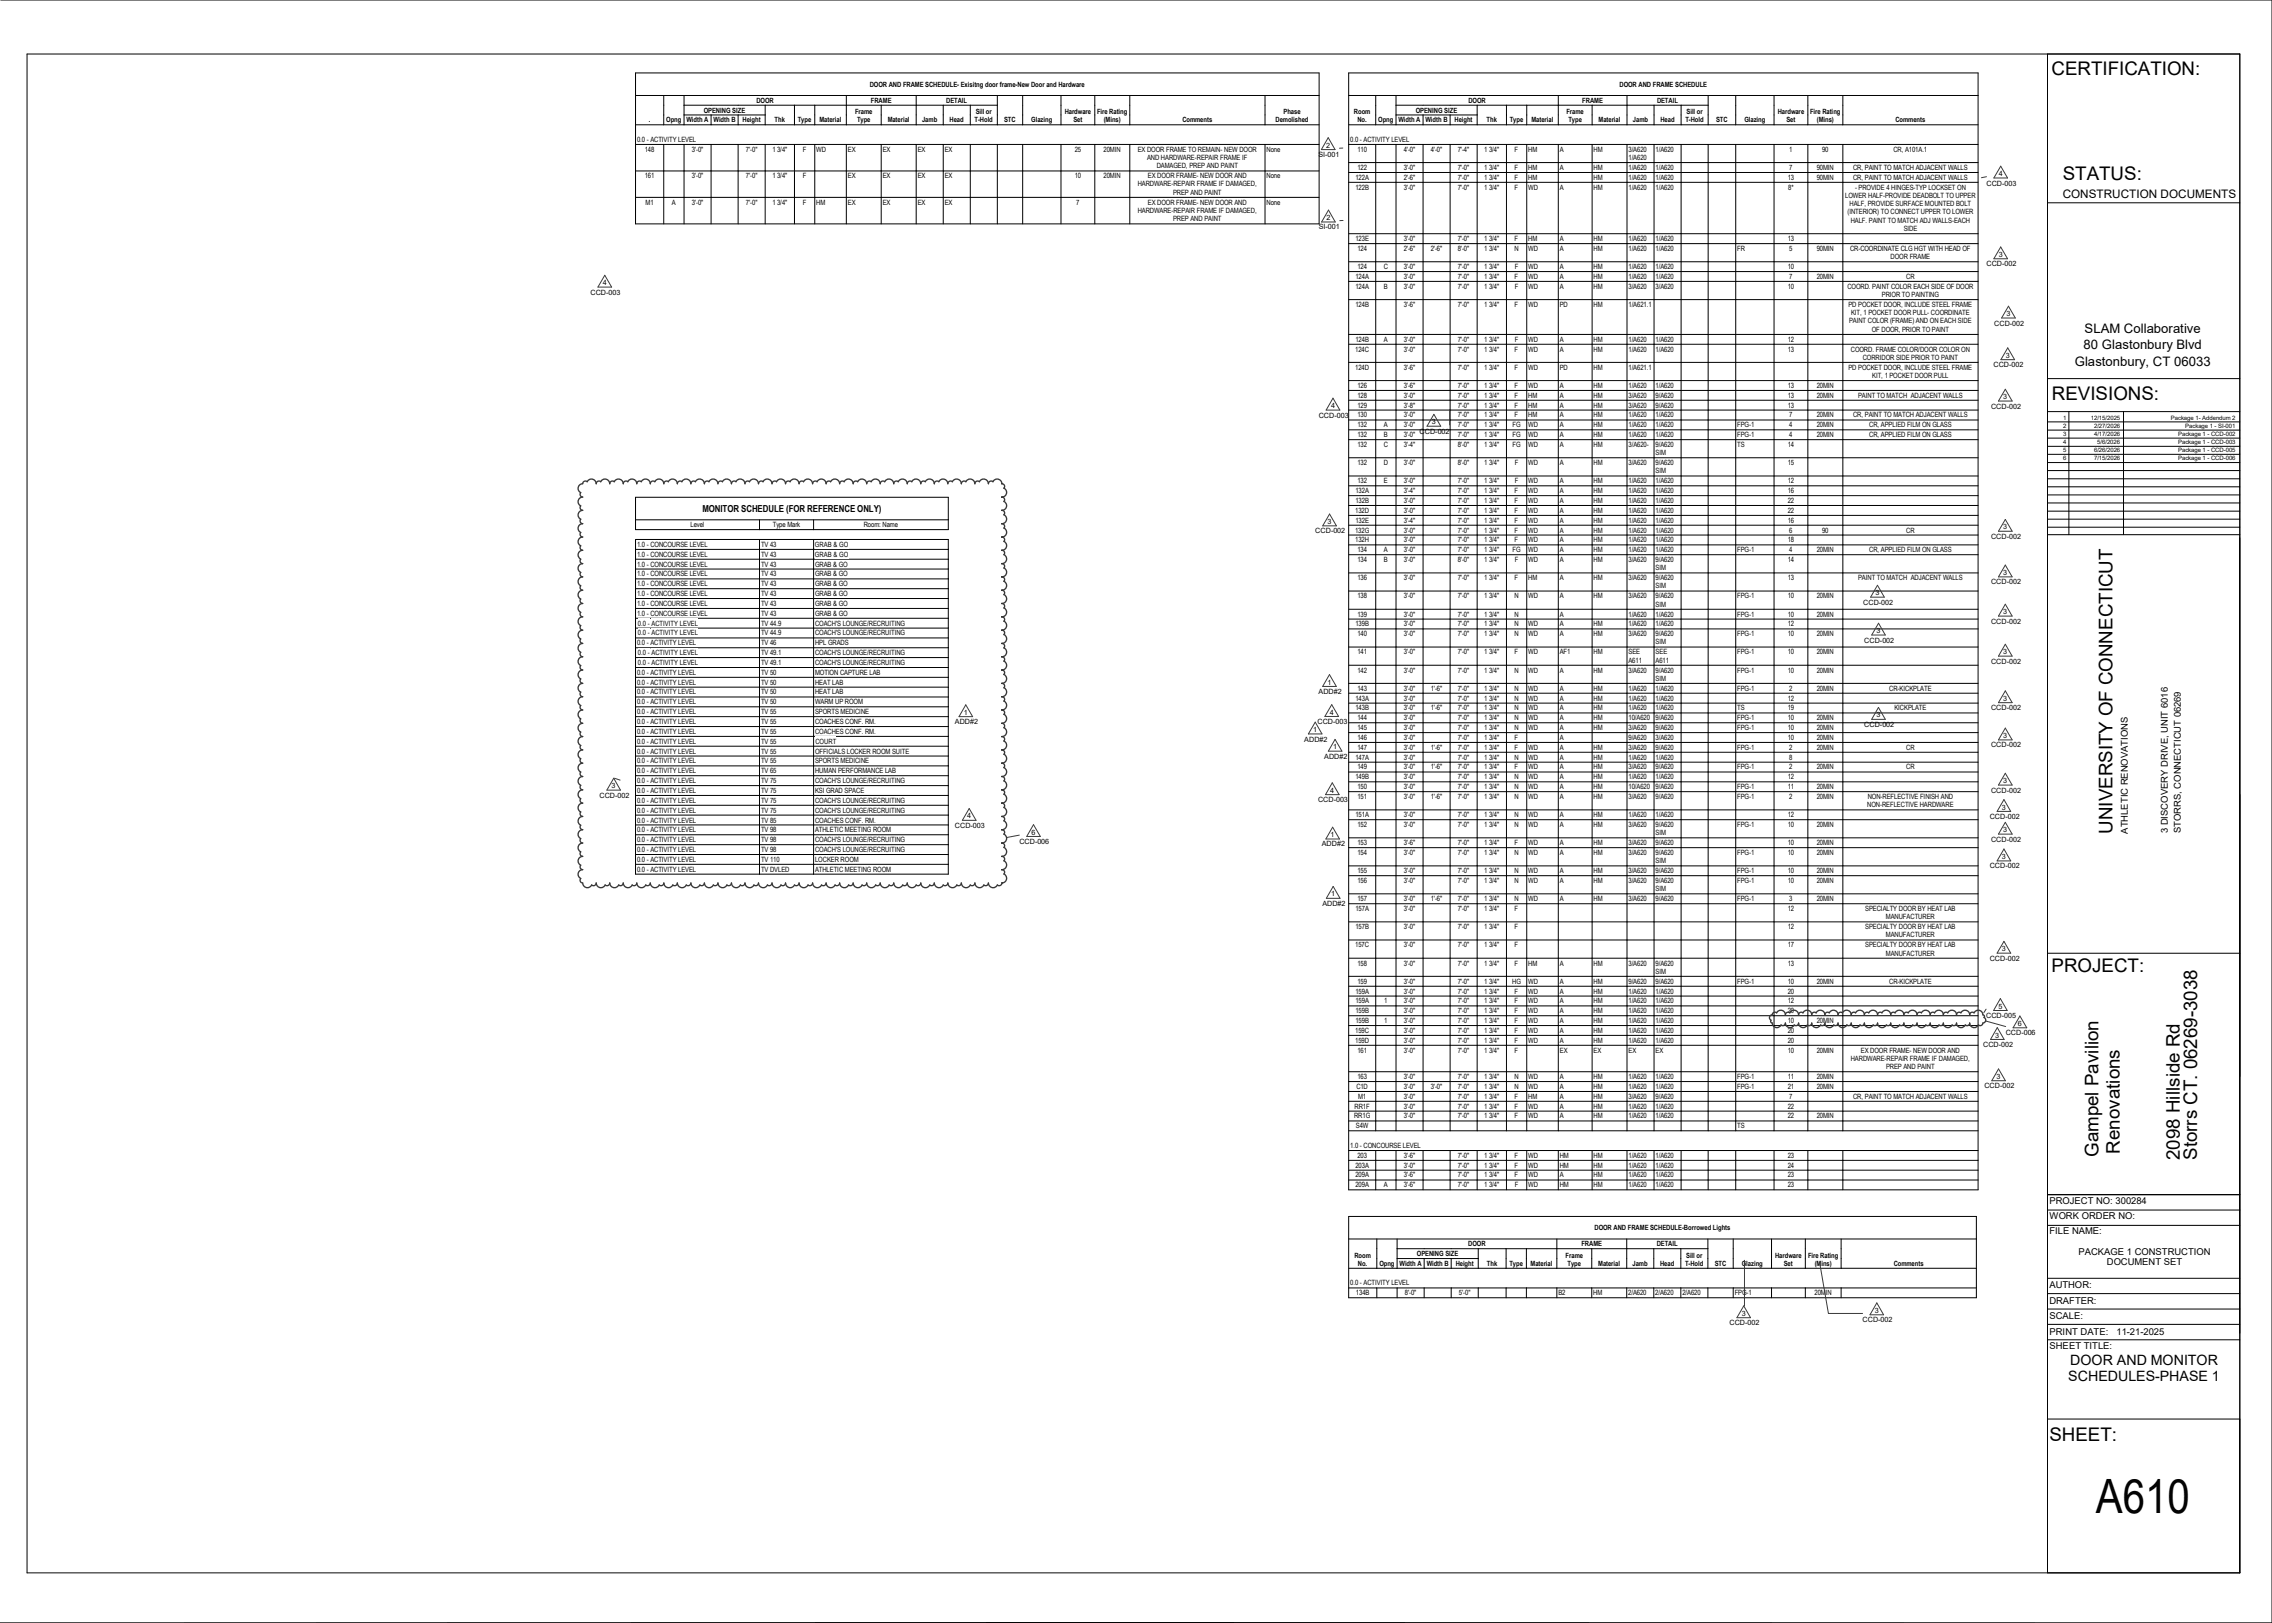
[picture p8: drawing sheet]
<svg xmlns="http://www.w3.org/2000/svg" width="1067mm" height="762mm" viewBox="0 0 1067 762" stroke-linecap="round" stroke-linejoin="round" font-family="sans-serif">
<defs><g id="words">
<text font-size="22.2" x="984" y="710">A610</text>
<g font-size="8.8">
<text x="963" y="35">CERTIFICATION:</text>
<text x="969" y="84">STATUS:</text>
<text x="963" y="188">REVISIONS:</text>
<text x="992" y="391" transform="rotate(-90 992 391)">UNIVERSITY OF CONNECTICUT</text>
<text x="963" y="456">PROJECT:</text>
<text x="985" y="543" transform="rotate(-90 985 543)">Gampel Pavilion</text>
<text x="995" y="542" transform="rotate(-90 995 542)">Renovations</text>
<text x="1024" y="545" transform="rotate(-90 1024 545)">2098 Hillside Rd</text>
<text x="1032" y="545" transform="rotate(-90 1032 545)">Storrs CT. 06269-3038</text>
<text x="962" y="677">SHEET:</text>
</g>
<g font-size="6.7">
<text x="972" y="641">DOOR AND MONITOR</text>
<text x="971" y="648">SCHEDULES-PHASE 1</text>
</g>
<g font-size="6.1">
<text x="979" y="157">SLAM Collaborative</text>
<text x="978" y="164">80 Glastonbury Blvd</text>
<text x="974" y="172">Glastonbury, CT 06033</text>
</g>
<text font-size="5.5" x="969" y="93">CONSTRUCTION DOCUMENTS</text>
<text font-size="4.5" x="330" y="240">MONITOR SCHEDULE (FOR REFERENCE ONLY)</text>
<g font-size="4.4">
<text x="999" y="391" transform="rotate(-90 999 391)">ATHLETIC RENOVATIONS</text>
<text x="1018" y="391" transform="rotate(-90 1018 391)">3 DISCOVERY DRIVE, UNIT 6016</text>
<text x="1024" y="391" transform="rotate(-90 1024 391)">STORRS, CONNECTICUT 06269</text>
<text x="962" y="565">PROJECT NO: 300284</text>
<text x="962" y="572">WORK ORDER NO:</text>
<text x="962" y="579">FILE NAME:</text>
<text x="976" y="589">PACKAGE 1 CONSTRUCTION</text>
<text x="989" y="594">DOCUMENT SET</text>
<text x="962" y="605">AUTHOR:</text>
<text x="962" y="612">DRAFTER:</text>
<text x="962" y="619">SCALE:</text>
<text x="962" y="627">PRINT DATE:</text>
<text x="994" y="627">11-21-2025</text>
<text x="962" y="633">SHEET TITLE:</text>
</g>
<g font-size="3.4">
<text x="408" y="41">DOOR AND FRAME SCHEDULE- Exisitng door frame-New Door and Hardware</text>
<text x="760" y="41">DOOR AND FRAME SCHEDULE</text>
<text x="330" y="53">OPENING SIZE</text>
<text x="355" y="48">DOOR</text>
<text x="401" y="54">Frame</text>
<text x="409" y="48">FRAME</text>
<text x="444" y="48">DETAIL</text>
<text x="458" y="54">Sill or</text>
<text x="500" y="54">Hardware</text>
<text x="515" y="54">Fire Rating</text>
<text x="603" y="54">Phase</text>
<text x="636" y="54">Room</text>
<text x="665" y="53">OPENING SIZE</text>
<text x="689" y="48">DOOR</text>
<text x="735" y="54">Frame</text>
<text x="743" y="48">FRAME</text>
<text x="778" y="48">DETAIL</text>
<text x="792" y="54">Sill or</text>
<text x="835" y="54">Hardware</text>
<text x="850" y="54">Fire Rating</text>
<text x="305" y="57">.</text>
<text x="313" y="57">Opng</text>
<text x="322" y="57">Width A</text>
<text x="335" y="57">Width B</text>
<text x="349" y="57">Height</text>
<text x="364" y="57">Thk</text>
<text x="375" y="57">Type</text>
<text x="385" y="57">Material</text>
<text x="402" y="57">Type</text>
<text x="417" y="57">Material</text>
<text x="433" y="57">Jamb</text>
<text x="446" y="57">Head</text>
<text x="458" y="57">T-Hold</text>
<text x="472" y="57">STC</text>
<text x="484" y="57">Glazing</text>
<text x="504" y="57">Set</text>
<text x="518" y="57">(Mins)</text>
<text x="555" y="57">Comments</text>
<text x="599" y="57">Demolished</text>
<text x="637" y="57">No.</text>
<text x="647" y="57">Opng</text>
<text x="657" y="57">Width A</text>
<text x="669" y="57">Width B</text>
<text x="683" y="57">Height</text>
<text x="698" y="57">Thk</text>
<text x="709" y="57">Type</text>
<text x="719" y="57">Material</text>
<text x="736" y="57">Type</text>
<text x="751" y="57">Material</text>
<text x="767" y="57">Jamb</text>
<text x="780" y="57">Head</text>
<text x="791" y="57">T-Hold</text>
<text x="806" y="57">STC</text>
<text x="819" y="57">Glazing</text>
<text x="839" y="57">Set</text>
<text x="853" y="57">(Mins)</text>
<text x="890" y="57">Comments</text>
<text x="299" y="67">0.0 - ACTIVITY LEVEL</text>
<text x="303" y="71">148</text>
<text x="325" y="71">3'-0&quot;</text>
<text x="350" y="71">7'-0&quot;</text>
<text x="363" y="71">1 3/4&quot;</text>
<text x="377" y="71">F</text>
<text x="383" y="71">WD</text>
<text x="398" y="71">EX</text>
<text x="414" y="71">EX</text>
<text x="431" y="71">EX</text>
<text x="444" y="71">EX</text>
<text x="505" y="71">25</text>
<text x="518" y="71">20MIN</text>
<text x="534" y="71">EX DOOR FRAME TO REMAIN- NEW DOOR</text>
<text x="595" y="71">None</text>
<text x="623" y="69">2</text>
<text x="634" y="67">0.0 - ACTIVITY LEVEL</text>
<text x="637" y="71">110</text>
<text x="659" y="71">4'-0&quot;</text>
<text x="672" y="71">4'-0&quot;</text>
<text x="684" y="71">7'-4&quot;</text>
<text x="697" y="71">1 3/4&quot;</text>
<text x="711" y="71">F</text>
<text x="718" y="71">HM</text>
<text x="732" y="71">A</text>
<text x="748" y="71">HM</text>
<text x="765" y="71">3/A620</text>
<text x="777" y="71">1/A620</text>
<text x="840" y="71">1</text>
<text x="856" y="71">90</text>
<text x="889" y="71">CR, A101A.1</text>
<text x="539" y="75">AND HARDWARE-REPAIR FRAME IF</text>
<text x="619" y="74">SI-001</text>
<text x="765" y="75">1/A620</text>
<text x="303" y="84">161</text>
<text x="325" y="84">3'-0&quot;</text>
<text x="350" y="84">7'-0&quot;</text>
<text x="363" y="84">1 3/4&quot;</text>
<text x="377" y="84">F</text>
<text x="398" y="84">EX</text>
<text x="414" y="84">EX</text>
<text x="431" y="84">EX</text>
<text x="444" y="84">EX</text>
<text x="505" y="84">10</text>
<text x="518" y="84">20MIN</text>
<text x="539" y="84">EX DOOR FRAME- NEW DOOR AND</text>
<text x="543" y="79">DAMAGED, PREP AND PAINT</text>
<text x="595" y="84">None</text>
<text x="637" y="80">122</text>
<text x="659" y="80">3'-0&quot;</text>
<text x="684" y="80">7'-0&quot;</text>
<text x="697" y="80">1 3/4&quot;</text>
<text x="711" y="80">F</text>
<text x="718" y="80">HM</text>
<text x="732" y="80">A</text>
<text x="748" y="80">HM</text>
<text x="765" y="80">1/A620</text>
<text x="777" y="80">1/A620</text>
<text x="840" y="80">7</text>
<text x="853" y="80">90MIN</text>
<text x="870" y="80">CR, PAINT TO MATCH ADJACENT WALLS</text>
<text x="938" y="83">4</text>
<text x="534" y="88">HARDWARE-REPAIR FRAME IF DAMAGED,</text>
<text x="636" y="84">122A</text>
<text x="636" y="89">122B</text>
<text x="659" y="84">2'-6&quot;</text>
<text x="659" y="89">3'-0&quot;</text>
<text x="684" y="84">7'-0&quot;</text>
<text x="684" y="89">7'-0&quot;</text>
<text x="697" y="89">1 3/4&quot;</text>
<text x="697" y="84">1 3/4&quot;</text>
<text x="711" y="84">F</text>
<text x="711" y="89">F</text>
<text x="718" y="84">HM</text>
<text x="718" y="89">WD</text>
<text x="732" y="89">A</text>
<text x="748" y="84">HM</text>
<text x="748" y="89">HM</text>
<text x="765" y="84">1/A620</text>
<text x="765" y="89">1/A620</text>
<text x="777" y="84">1/A620</text>
<text x="777" y="89">1/A620</text>
<text x="839" y="84">13</text>
<text x="840" y="89">8*</text>
<text x="853" y="84">90MIN</text>
<text x="870" y="84">CR, PAINT TO MATCH ADJACENT WALLS</text>
<text x="871" y="89">- PROVIDE 4 HINGES-TYP LOCKSET ON</text>
<text x="933" y="87">CCD-003</text>
<text x="551" y="91">PREP AND PAINT</text>
<text x="866" y="93">LOWER HALF-PROVIDE DEADBOLT TO UPPER</text>
<text x="303" y="96">M1</text>
<text x="315" y="96">A</text>
<text x="325" y="96">3'-0&quot;</text>
<text x="350" y="96">7'-0&quot;</text>
<text x="363" y="96">1 3/4&quot;</text>
<text x="377" y="96">F</text>
<text x="383" y="96">HM</text>
<text x="398" y="96">EX</text>
<text x="414" y="96">EX</text>
<text x="431" y="96">EX</text>
<text x="444" y="96">EX</text>
<text x="505" y="96">7</text>
<text x="534" y="100">HARDWARE-REPAIR FRAME IF DAMAGED,</text>
<text x="539" y="96">EX DOOR FRAME- NEW DOOR AND</text>
<text x="595" y="96">None</text>
<text x="867" y="101">(INTERIOR) TO CONNECT UPPER TO LOWER</text>
<text x="868" y="97">HALF, PROVIDE SURFACE MOUNTED BOLT</text>
<text x="551" y="104">PREP AND PAINT</text>
<text x="619" y="108">SI-001</text>
<text x="623" y="103">2</text>
<text x="869" y="104">HALF. PAINT TO MATCH ADJ WALLS-EACH</text>
<text x="636" y="113">123E</text>
<text x="659" y="113">3'-0&quot;</text>
<text x="684" y="113">7'-0&quot;</text>
<text x="697" y="113">1 3/4&quot;</text>
<text x="711" y="113">F</text>
<text x="718" y="113">HM</text>
<text x="732" y="113">A</text>
<text x="748" y="113">HM</text>
<text x="765" y="113">1/A620</text>
<text x="777" y="113">1/A620</text>
<text x="839" y="113">13</text>
<text x="894" y="108">SIDE</text>
<text x="637" y="118">124</text>
<text x="659" y="118">2'-6&quot;</text>
<text x="672" y="118">2'-6&quot;</text>
<text x="684" y="118">8'-0&quot;</text>
<text x="697" y="118">1 3/4&quot;</text>
<text x="711" y="118">N</text>
<text x="718" y="118">WD</text>
<text x="732" y="118">A</text>
<text x="748" y="118">HM</text>
<text x="765" y="118">1/A620</text>
<text x="777" y="118">1/A620</text>
<text x="816" y="118">FR</text>
<text x="840" y="118">5</text>
<text x="853" y="118">90MIN</text>
<text x="869" y="118">CR-COORDINATE CLG HGT WITH HEAD OF</text>
<text x="888" y="122">DOOR FRAME</text>
<text x="933" y="125">CCD-002</text>
<text x="938" y="121">3</text>
<text x="636" y="131">124A</text>
<text x="637" y="126">124</text>
<text x="650" y="126">C</text>
<text x="659" y="131">3'-0&quot;</text>
<text x="659" y="126">3'-0&quot;</text>
<text x="684" y="131">7'-0&quot;</text>
<text x="684" y="126">7'-0&quot;</text>
<text x="697" y="131">1 3/4&quot;</text>
<text x="697" y="126">1 3/4&quot;</text>
<text x="711" y="131">F</text>
<text x="711" y="126">F</text>
<text x="718" y="131">WD</text>
<text x="718" y="126">WD</text>
<text x="732" y="131">A</text>
<text x="732" y="126">A</text>
<text x="748" y="131">HM</text>
<text x="748" y="126">HM</text>
<text x="765" y="131">1/A620</text>
<text x="765" y="126">1/A620</text>
<text x="777" y="131">1/A620</text>
<text x="777" y="126">1/A620</text>
<text x="839" y="126">10</text>
<text x="840" y="131">7</text>
<text x="853" y="131">20MIN</text>
<text x="895" y="131">CR</text>
<text x="283" y="134">4</text>
<text x="636" y="136">124A</text>
<text x="650" y="136">B</text>
<text x="659" y="136">3'-0&quot;</text>
<text x="684" y="136">7'-0&quot;</text>
<text x="697" y="136">1 3/4&quot;</text>
<text x="711" y="136">F</text>
<text x="718" y="136">WD</text>
<text x="732" y="136">A</text>
<text x="748" y="136">HM</text>
<text x="765" y="136">3/A620</text>
<text x="777" y="136">3/A620</text>
<text x="839" y="136">10</text>
<text x="867" y="136">COORD. PAINT COLOR EACH SIDE OF DOOR</text>
<text x="277" y="138">CCD-003</text>
<text x="884" y="139">PRIOR TO PAINTING</text>
<text x="636" y="144">124B</text>
<text x="659" y="144">3'-6&quot;</text>
<text x="684" y="144">7'-0&quot;</text>
<text x="697" y="144">1 3/4&quot;</text>
<text x="711" y="144">F</text>
<text x="718" y="144">WD</text>
<text x="732" y="144">PD</text>
<text x="748" y="144">HM</text>
<text x="765" y="144">1/A621.1</text>
<text x="868" y="144">PD POCKET DOOR, INCLUDE STEEL FRAME</text>
<text x="869" y="148">KIT, 1 POCKET DOOR PULL- COORDINATE</text>
<text x="942" y="148">3</text>
<text x="868" y="152">PAINT COLOR (FRAME) AND ON EACH SIDE</text>
<text x="879" y="156">OF DOOR, PRIOR TO PAINT</text>
<text x="936" y="153">CCD-002</text>
<text x="636" y="160">124B</text>
<text x="650" y="160">A</text>
<text x="659" y="160">3'-0&quot;</text>
<text x="684" y="160">7'-0&quot;</text>
<text x="697" y="160">1 3/4&quot;</text>
<text x="711" y="160">F</text>
<text x="718" y="160">WD</text>
<text x="732" y="160">A</text>
<text x="748" y="160">HM</text>
<text x="765" y="160">1/A620</text>
<text x="777" y="160">1/A620</text>
<text x="839" y="160">12</text>
<text x="636" y="165">124C</text>
<text x="659" y="165">3'-0&quot;</text>
<text x="684" y="165">7'-0&quot;</text>
<text x="697" y="165">1 3/4&quot;</text>
<text x="711" y="165">F</text>
<text x="718" y="165">WD</text>
<text x="732" y="165">A</text>
<text x="748" y="165">HM</text>
<text x="765" y="165">1/A620</text>
<text x="777" y="165">1/A620</text>
<text x="839" y="165">13</text>
<text x="869" y="165">COORD. FRAME COLOR/DOOR COLOR ON</text>
<text x="942" y="168">3</text>
<text x="636" y="174">124D</text>
<text x="659" y="174">3'-6&quot;</text>
<text x="684" y="174">7'-0&quot;</text>
<text x="697" y="174">1 3/4&quot;</text>
<text x="711" y="174">F</text>
<text x="718" y="174">WD</text>
<text x="732" y="174">PD</text>
<text x="748" y="174">HM</text>
<text x="765" y="174">1/A621.1</text>
<text x="868" y="174">PD POCKET DOOR, INCLUDE STEEL FRAME</text>
<text x="875" y="169">CORRIDOR SIDE PRIOR TO PAINT</text>
<text x="936" y="172">CCD-002</text>
<text x="879" y="177">KIT, 1 POCKET DOOR PULL</text>
<text x="637" y="182">126</text>
<text x="659" y="182">3'-6&quot;</text>
<text x="684" y="182">7'-0&quot;</text>
<text x="697" y="182">1 3/4&quot;</text>
<text x="711" y="182">F</text>
<text x="718" y="182">WD</text>
<text x="732" y="182">A</text>
<text x="748" y="182">HM</text>
<text x="765" y="182">1/A620</text>
<text x="777" y="182">1/A620</text>
<text x="839" y="182">13</text>
<text x="853" y="182">20MIN</text>
<text x="625" y="192">4</text>
<text x="637" y="187">128</text>
<text x="637" y="191">129</text>
<text x="659" y="187">3'-0&quot;</text>
<text x="659" y="191">3'-8&quot;</text>
<text x="684" y="187">7'-0&quot;</text>
<text x="684" y="191">7'-0&quot;</text>
<text x="697" y="187">1 3/4&quot;</text>
<text x="697" y="191">1 3/4&quot;</text>
<text x="711" y="187">F</text>
<text x="711" y="191">F</text>
<text x="718" y="187">HM</text>
<text x="718" y="191">HM</text>
<text x="732" y="187">A</text>
<text x="732" y="191">A</text>
<text x="748" y="187">HM</text>
<text x="748" y="191">HM</text>
<text x="765" y="187">3/A620</text>
<text x="765" y="191">3/A620</text>
<text x="777" y="187">9/A620</text>
<text x="777" y="191">9/A620</text>
<text x="839" y="187">13</text>
<text x="839" y="191">13</text>
<text x="853" y="187">20MIN</text>
<text x="872" y="187">PAINT TO MATCH ADJACENT WALLS</text>
<text x="935" y="192">CCD-002</text>
<text x="941" y="187">3</text>
<text x="619" y="196">CCD-003</text>
<text x="637" y="196">130</text>
<text x="659" y="196">3'-0&quot;</text>
<text x="684" y="196">7'-0&quot;</text>
<text x="697" y="196">1 3/4&quot;</text>
<text x="711" y="196">F</text>
<text x="718" y="196">HM</text>
<text x="732" y="196">A</text>
<text x="748" y="196">HM</text>
<text x="765" y="196">1/A620</text>
<text x="777" y="196">1/A620</text>
<text x="840" y="196">7</text>
<text x="853" y="196">20MIN</text>
<text x="870" y="196">CR, PAINT TO MATCH ADJACENT WALLS</text>
<text x="637" y="201">132</text>
<text x="650" y="201">A</text>
<text x="659" y="201">3'-0&quot;</text>
<text x="667" y="204">CCD-002</text>
<text x="672" y="199">3</text>
<text x="684" y="201">7'-0&quot;</text>
<text x="697" y="201">1 3/4&quot;</text>
<text x="710" y="201">FG</text>
<text x="718" y="201">WD</text>
<text x="732" y="201">A</text>
<text x="748" y="201">HM</text>
<text x="765" y="201">1/A620</text>
<text x="777" y="201">1/A620</text>
<text x="816" y="201">FPG-1</text>
<text x="840" y="201">4</text>
<text x="853" y="201">20MIN</text>
<text x="878" y="201">CR, APPLIED FILM ON GLASS</text>
<text x="637" y="205">132</text>
<text x="637" y="210">132</text>
<text x="650" y="210">C</text>
<text x="650" y="205">B</text>
<text x="659" y="205">3'-0&quot;</text>
<text x="659" y="210">3'-4&quot;</text>
<text x="684" y="205">7'-0&quot;</text>
<text x="684" y="210">8'-0&quot;</text>
<text x="697" y="205">1 3/4&quot;</text>
<text x="697" y="210">1 3/4&quot;</text>
<text x="710" y="205">FG</text>
<text x="710" y="210">FG</text>
<text x="718" y="205">WD</text>
<text x="718" y="210">WD</text>
<text x="732" y="205">A</text>
<text x="732" y="210">A</text>
<text x="748" y="205">HM</text>
<text x="748" y="210">HM</text>
<text x="765" y="205">1/A620</text>
<text x="765" y="210">3/A620-</text>
<text x="777" y="205">1/A620</text>
<text x="777" y="210">9/A620</text>
<text x="816" y="210">TS</text>
<text x="816" y="205">FPG-1</text>
<text x="839" y="210">14</text>
<text x="840" y="205">4</text>
<text x="853" y="205">20MIN</text>
<text x="878" y="205">CR, APPLIED FILM ON GLASS</text>
<text x="777" y="214">SIM</text>
<text x="637" y="218">132</text>
<text x="650" y="218">D</text>
<text x="659" y="218">3'-0&quot;</text>
<text x="684" y="218">8'-0&quot;</text>
<text x="697" y="218">1 3/4&quot;</text>
<text x="711" y="218">F</text>
<text x="718" y="218">WD</text>
<text x="732" y="218">A</text>
<text x="748" y="218">HM</text>
<text x="765" y="218">3/A620</text>
<text x="777" y="218">9/A620</text>
<text x="839" y="218">15</text>
<text x="637" y="227">132</text>
<text x="650" y="227">E</text>
<text x="659" y="227">3'-0&quot;</text>
<text x="684" y="227">7'-0&quot;</text>
<text x="697" y="227">1 3/4&quot;</text>
<text x="711" y="227">F</text>
<text x="718" y="227">WD</text>
<text x="732" y="227">A</text>
<text x="748" y="227">HM</text>
<text x="765" y="227">1/A620</text>
<text x="777" y="222">SIM</text>
<text x="777" y="227">1/A620</text>
<text x="839" y="227">12</text>
<text x="636" y="232">132A</text>
<text x="659" y="232">3'-4&quot;</text>
<text x="684" y="232">7'-0&quot;</text>
<text x="697" y="232">1 3/4&quot;</text>
<text x="711" y="232">F</text>
<text x="718" y="232">WD</text>
<text x="732" y="232">A</text>
<text x="748" y="232">HM</text>
<text x="765" y="232">1/A620</text>
<text x="777" y="232">1/A620</text>
<text x="839" y="232">16</text>
<text x="636" y="236">132B</text>
<text x="659" y="236">3'-0&quot;</text>
<text x="684" y="236">7'-0&quot;</text>
<text x="697" y="236">1 3/4&quot;</text>
<text x="711" y="236">F</text>
<text x="718" y="236">WD</text>
<text x="732" y="236">A</text>
<text x="748" y="236">HM</text>
<text x="765" y="236">1/A620</text>
<text x="777" y="236">1/A620</text>
<text x="839" y="236">22</text>
<text x="623" y="246">3</text>
<text x="636" y="241">132D</text>
<text x="636" y="245">132E</text>
<text x="659" y="241">3'-0&quot;</text>
<text x="659" y="245">3'-4&quot;</text>
<text x="684" y="241">7'-0&quot;</text>
<text x="684" y="245">7'-0&quot;</text>
<text x="697" y="241">1 3/4&quot;</text>
<text x="697" y="245">1 3/4&quot;</text>
<text x="711" y="241">F</text>
<text x="711" y="245">F</text>
<text x="718" y="241">WD</text>
<text x="718" y="245">WD</text>
<text x="732" y="241">A</text>
<text x="732" y="245">A</text>
<text x="748" y="241">HM</text>
<text x="748" y="245">HM</text>
<text x="765" y="241">1/A620</text>
<text x="765" y="245">1/A620</text>
<text x="777" y="241">1/A620</text>
<text x="777" y="245">1/A620</text>
<text x="839" y="241">22</text>
<text x="839" y="245">16</text>
<text x="324" y="248">Level</text>
<text x="363" y="248">Type Mark</text>
<text x="406" y="248">Room: Name</text>
<text x="618" y="250">CCD-002</text>
<text x="636" y="250">132G</text>
<text x="659" y="250">3'-0&quot;</text>
<text x="684" y="250">7'-0&quot;</text>
<text x="697" y="250">1 3/4&quot;</text>
<text x="711" y="250">F</text>
<text x="718" y="250">WD</text>
<text x="732" y="250">A</text>
<text x="748" y="250">HM</text>
<text x="765" y="250">1/A620</text>
<text x="777" y="250">1/A620</text>
<text x="840" y="250">6</text>
<text x="856" y="250">90</text>
<text x="895" y="250">CR</text>
<text x="941" y="249">3</text>
<text x="299" y="257">1.0 - CONCOURSE LEVEL</text>
<text x="357" y="257">TV 43</text>
<text x="383" y="257">GRAB &amp; GO</text>
<text x="636" y="255">132H</text>
<text x="659" y="255">3'-0&quot;</text>
<text x="684" y="255">7'-0&quot;</text>
<text x="697" y="255">1 3/4&quot;</text>
<text x="711" y="255">F</text>
<text x="718" y="255">WD</text>
<text x="732" y="255">A</text>
<text x="748" y="255">HM</text>
<text x="765" y="255">1/A620</text>
<text x="777" y="255">1/A620</text>
<text x="839" y="255">18</text>
<text x="935" y="253">CCD-002</text>
<text x="299" y="261">1.0 - CONCOURSE LEVEL</text>
<text x="357" y="261">TV 43</text>
<text x="383" y="262">GRAB &amp; GO</text>
<text x="637" y="259">134</text>
<text x="637" y="264">134</text>
<text x="650" y="259">A</text>
<text x="650" y="264">B</text>
<text x="659" y="259">3'-0&quot;</text>
<text x="659" y="264">3'-0&quot;</text>
<text x="684" y="259">7'-0&quot;</text>
<text x="684" y="264">8'-0&quot;</text>
<text x="697" y="259">1 3/4&quot;</text>
<text x="697" y="264">1 3/4&quot;</text>
<text x="710" y="259">FG</text>
<text x="711" y="264">F</text>
<text x="718" y="259">WD</text>
<text x="718" y="264">WD</text>
<text x="732" y="259">A</text>
<text x="732" y="264">A</text>
<text x="748" y="259">HM</text>
<text x="748" y="264">HM</text>
<text x="765" y="259">1/A620</text>
<text x="765" y="264">3/A620</text>
<text x="777" y="259">1/A620</text>
<text x="777" y="264">9/A620</text>
<text x="816" y="259">FPG-1</text>
<text x="839" y="264">14</text>
<text x="840" y="259">4</text>
<text x="853" y="259">20MIN</text>
<text x="878" y="259">CR, APPLIED FILM ON GLASS</text>
<text x="299" y="266">1.0 - CONCOURSE LEVEL</text>
<text x="357" y="266">TV 43</text>
<text x="383" y="266">GRAB &amp; GO</text>
<text x="777" y="268">SIM</text>
<text x="941" y="270">3</text>
<text x="299" y="271">1.0 - CONCOURSE LEVEL</text>
<text x="299" y="275">1.0 - CONCOURSE LEVEL</text>
<text x="357" y="271">TV 43</text>
<text x="357" y="275">TV 43</text>
<text x="383" y="271">GRAB &amp; GO</text>
<text x="383" y="275">GRAB &amp; GO</text>
<text x="637" y="272">136</text>
<text x="659" y="272">3'-0&quot;</text>
<text x="684" y="272">7'-0&quot;</text>
<text x="697" y="272">1 3/4&quot;</text>
<text x="711" y="272">F</text>
<text x="718" y="272">HM</text>
<text x="732" y="272">A</text>
<text x="748" y="272">HM</text>
<text x="765" y="272">3/A620</text>
<text x="777" y="272">9/A620</text>
<text x="839" y="272">13</text>
<text x="872" y="272">PAINT TO MATCH ADJACENT WALLS</text>
<text x="935" y="274">CCD-002</text>
<text x="299" y="280">1.0 - CONCOURSE LEVEL</text>
<text x="357" y="280">TV 43</text>
<text x="383" y="280">GRAB &amp; GO</text>
<text x="637" y="281">138</text>
<text x="659" y="281">3'-0&quot;</text>
<text x="684" y="281">7'-0&quot;</text>
<text x="697" y="281">1 3/4&quot;</text>
<text x="711" y="281">N</text>
<text x="718" y="281">WD</text>
<text x="732" y="281">A</text>
<text x="748" y="281">HM</text>
<text x="765" y="281">3/A620</text>
<text x="777" y="276">SIM</text>
<text x="777" y="281">9/A620</text>
<text x="816" y="281">FPG-1</text>
<text x="839" y="281">10</text>
<text x="853" y="281">20MIN</text>
<text x="881" y="279">3</text>
<text x="299" y="284">1.0 - CONCOURSE LEVEL</text>
<text x="357" y="284">TV 43</text>
<text x="383" y="284">GRAB &amp; GO</text>
<text x="777" y="285">SIM</text>
<text x="875" y="284">CCD-002</text>
<text x="299" y="289">1.0 - CONCOURSE LEVEL</text>
<text x="300" y="294">0.0 -</text>
<text x="306" y="294">ACTIVITY LEVEL</text>
<text x="357" y="294">TV 44.9</text>
<text x="357" y="289">TV 43</text>
<text x="383" y="294">COACH'S LOUNGE/RECRUITING</text>
<text x="383" y="289">GRAB &amp; GO</text>
<text x="637" y="289">139</text>
<text x="659" y="289">3'-0&quot;</text>
<text x="684" y="289">7'-0&quot;</text>
<text x="697" y="289">1 3/4&quot;</text>
<text x="711" y="289">N</text>
<text x="732" y="289">A</text>
<text x="765" y="289">1/A620</text>
<text x="777" y="289">1/A620</text>
<text x="816" y="289">FPG-1</text>
<text x="839" y="289">10</text>
<text x="853" y="289">20MIN</text>
<text x="935" y="293">CCD-002</text>
<text x="941" y="288">3</text>
<text x="300" y="298">0.0 -</text>
<text x="306" y="298">ACTIVITY LEVEL</text>
<text x="357" y="298">TV 44.9</text>
<text x="383" y="298">COACH'S LOUNGE/RECRUITING</text>
<text x="636" y="294">139B</text>
<text x="637" y="299">140</text>
<text x="659" y="294">3'-0&quot;</text>
<text x="659" y="299">3'-0&quot;</text>
<text x="684" y="294">7'-0&quot;</text>
<text x="684" y="299">7'-0&quot;</text>
<text x="697" y="294">1 3/4&quot;</text>
<text x="697" y="299">1 3/4&quot;</text>
<text x="711" y="294">N</text>
<text x="711" y="299">N</text>
<text x="718" y="294">WD</text>
<text x="718" y="299">WD</text>
<text x="732" y="294">A</text>
<text x="732" y="299">A</text>
<text x="748" y="294">HM</text>
<text x="748" y="299">HM</text>
<text x="765" y="294">1/A620</text>
<text x="765" y="299">3/A620</text>
<text x="777" y="294">1/A620</text>
<text x="777" y="299">9/A620</text>
<text x="816" y="299">FPG-1</text>
<text x="839" y="299">10</text>
<text x="839" y="294">12</text>
<text x="853" y="299">20MIN</text>
<text x="881" y="297">3</text>
<text x="299" y="303">0.0 - ACTIVITY LEVEL</text>
<text x="357" y="303">TV 46</text>
<text x="383" y="303">HPL GRADS</text>
<text x="777" y="303">SIM</text>
<text x="875" y="302">CCD-002</text>
<text x="300" y="308">0.0 -</text>
<text x="306" y="308">ACTIVITY LEVEL</text>
<text x="357" y="308">TV 49.1</text>
<text x="383" y="308">COACH'S LOUNGE/RECRUITING</text>
<text x="637" y="307">141</text>
<text x="659" y="307">3'-0&quot;</text>
<text x="684" y="307">7'-0&quot;</text>
<text x="697" y="307">1 3/4&quot;</text>
<text x="711" y="307">F</text>
<text x="718" y="307">WD</text>
<text x="732" y="307">AF1</text>
<text x="748" y="307">HM</text>
<text x="765" y="311">A611</text>
<text x="765" y="307">SEE</text>
<text x="777" y="311">A611</text>
<text x="777" y="307">SEE</text>
<text x="816" y="307">FPG-1</text>
<text x="839" y="307">10</text>
<text x="853" y="307">20MIN</text>
<text x="935" y="312">CCD-002</text>
<text x="941" y="307">3</text>
<text x="299" y="317">0.0 - ACTIVITY LEVEL</text>
<text x="300" y="312">0.0 -</text>
<text x="306" y="312">ACTIVITY LEVEL</text>
<text x="357" y="312">TV 49.1</text>
<text x="357" y="317">TV 50</text>
<text x="383" y="312">COACH'S LOUNGE/RECRUITING</text>
<text x="383" y="317">MOTION CAPTURE LAB</text>
<text x="637" y="316">142</text>
<text x="659" y="316">3'-0&quot;</text>
<text x="684" y="316">7'-0&quot;</text>
<text x="697" y="316">1 3/4&quot;</text>
<text x="711" y="316">N</text>
<text x="718" y="316">WD</text>
<text x="732" y="316">A</text>
<text x="748" y="316">HM</text>
<text x="765" y="316">3/A620</text>
<text x="777" y="316">9/A620</text>
<text x="816" y="316">FPG-1</text>
<text x="839" y="316">10</text>
<text x="853" y="316">20MIN</text>
<text x="299" y="321">0.0 - ACTIVITY LEVEL</text>
<text x="357" y="321">TV 50</text>
<text x="383" y="321">HEAT LAB</text>
<text x="623" y="321">1</text>
<text x="777" y="320">SIM</text>
<text x="299" y="326">0.0 - ACTIVITY LEVEL</text>
<text x="357" y="326">TV 50</text>
<text x="383" y="326">HEAT LAB</text>
<text x="619" y="326">ADD#2</text>
<text x="636" y="329">143A</text>
<text x="637" y="324">143</text>
<text x="659" y="324">3'-0&quot;</text>
<text x="659" y="329">3'-0&quot;</text>
<text x="672" y="324">1'-6&quot;</text>
<text x="684" y="324">7'-0&quot;</text>
<text x="684" y="329">7'-0&quot;</text>
<text x="697" y="324">1 3/4&quot;</text>
<text x="697" y="329">1 3/4&quot;</text>
<text x="711" y="324">N</text>
<text x="711" y="329">N</text>
<text x="718" y="324">WD</text>
<text x="718" y="329">WD</text>
<text x="732" y="324">A</text>
<text x="732" y="329">A</text>
<text x="748" y="324">HM</text>
<text x="748" y="329">HM</text>
<text x="765" y="324">1/A620</text>
<text x="765" y="329">1/A620</text>
<text x="777" y="324">1/A620</text>
<text x="777" y="329">1/A620</text>
<text x="816" y="324">FPG-1</text>
<text x="839" y="329">12</text>
<text x="840" y="324">2</text>
<text x="853" y="324">20MIN</text>
<text x="887" y="324">CR-KICKPLATE</text>
<text x="941" y="329">3</text>
<text x="299" y="331">0.0 - ACTIVITY LEVEL</text>
<text x="299" y="335">0.0 - ACTIVITY LEVEL</text>
<text x="357" y="331">TV 50</text>
<text x="357" y="335">TV 55</text>
<text x="383" y="331">WARM UP ROOM</text>
<text x="383" y="335">SPORTS MEDICINE</text>
<text x="453" y="336">1</text>
<text x="624" y="335">4</text>
<text x="636" y="334">143B</text>
<text x="659" y="334">3'-0&quot;</text>
<text x="672" y="334">1'-6&quot;</text>
<text x="684" y="334">7'-0&quot;</text>
<text x="697" y="334">1 3/4&quot;</text>
<text x="711" y="334">N</text>
<text x="718" y="334">WD</text>
<text x="732" y="334">A</text>
<text x="748" y="334">HM</text>
<text x="765" y="334">1/A620</text>
<text x="777" y="334">1/A620</text>
<text x="816" y="334">TS</text>
<text x="839" y="334">19</text>
<text x="890" y="334">KICKPLATE</text>
<text x="935" y="333">CCD-002</text>
<text x="299" y="340">0.0 - ACTIVITY LEVEL</text>
<text x="357" y="340">TV 55</text>
<text x="383" y="340">COACHES CONF. RM.</text>
<text x="448" y="340">ADD#2</text>
<text x="619" y="340">CCD-003</text>
<text x="637" y="338">144</text>
<text x="659" y="338">3'-0&quot;</text>
<text x="684" y="338">7'-0&quot;</text>
<text x="697" y="338">1 3/4&quot;</text>
<text x="711" y="338">N</text>
<text x="718" y="338">WD</text>
<text x="732" y="338">A</text>
<text x="748" y="338">HM</text>
<text x="765" y="338">10/A620</text>
<text x="777" y="338">9/A620</text>
<text x="816" y="338">FPG-1</text>
<text x="839" y="338">10</text>
<text x="853" y="338">20MIN</text>
<text x="875" y="341">CCD-002</text>
<text x="881" y="337">3</text>
<text x="299" y="345">0.0 - ACTIVITY LEVEL</text>
<text x="357" y="345">TV 55</text>
<text x="383" y="345">COACHES CONF. RM.</text>
<text x="617" y="344">1</text>
<text x="637" y="343">145</text>
<text x="637" y="347">146</text>
<text x="659" y="343">3'-0&quot;</text>
<text x="659" y="347">3'-0&quot;</text>
<text x="684" y="343">7'-0&quot;</text>
<text x="684" y="347">7'-0&quot;</text>
<text x="697" y="343">1 3/4&quot;</text>
<text x="697" y="347">1 3/4&quot;</text>
<text x="711" y="343">N</text>
<text x="711" y="347">F</text>
<text x="718" y="343">WD</text>
<text x="732" y="347">A</text>
<text x="732" y="343">A</text>
<text x="748" y="343">HM</text>
<text x="765" y="347">9/A620</text>
<text x="765" y="343">3/A620</text>
<text x="777" y="347">3/A620</text>
<text x="777" y="343">9/A620</text>
<text x="816" y="343">FPG-1</text>
<text x="839" y="347">10</text>
<text x="839" y="343">10</text>
<text x="853" y="347">20MIN</text>
<text x="853" y="343">20MIN</text>
<text x="941" y="346">3</text>
<text x="299" y="349">0.0 - ACTIVITY LEVEL</text>
<text x="299" y="354">0.0 - ACTIVITY LEVEL</text>
<text x="357" y="349">TV 55</text>
<text x="357" y="354">TV 55</text>
<text x="383" y="354">OFFICIALS LOCKER ROOM SUITE</text>
<text x="383" y="349">COURT</text>
<text x="612" y="348">ADD#2</text>
<text x="626" y="352">1</text>
<text x="637" y="352">147</text>
<text x="659" y="352">3'-0&quot;</text>
<text x="672" y="352">1'-6&quot;</text>
<text x="684" y="352">7'-0&quot;</text>
<text x="697" y="352">1 3/4&quot;</text>
<text x="711" y="352">F</text>
<text x="718" y="352">WD</text>
<text x="732" y="352">A</text>
<text x="748" y="352">HM</text>
<text x="765" y="352">3/A620</text>
<text x="777" y="352">9/A620</text>
<text x="816" y="352">FPG-1</text>
<text x="840" y="352">2</text>
<text x="853" y="352">20MIN</text>
<text x="895" y="352">CR</text>
<text x="935" y="351">CCD-002</text>
<text x="299" y="358">0.0 - ACTIVITY LEVEL</text>
<text x="357" y="358">TV 55</text>
<text x="383" y="358">SPORTS MEDICINE</text>
<text x="622" y="356">ADD#2</text>
<text x="636" y="357">147A</text>
<text x="659" y="357">3'-0&quot;</text>
<text x="684" y="357">7'-0&quot;</text>
<text x="697" y="357">1 3/4&quot;</text>
<text x="711" y="357">N</text>
<text x="718" y="357">WD</text>
<text x="732" y="357">A</text>
<text x="748" y="357">HM</text>
<text x="765" y="357">1/A620</text>
<text x="777" y="357">1/A620</text>
<text x="840" y="357">8</text>
<text x="299" y="363">0.0 - ACTIVITY LEVEL</text>
<text x="357" y="363">TV 65</text>
<text x="383" y="363">HUMAN PERFORMANCE LAB</text>
<text x="636" y="366">149B</text>
<text x="637" y="361">149</text>
<text x="659" y="361">3'-0&quot;</text>
<text x="659" y="366">3'-0&quot;</text>
<text x="672" y="361">1'-6&quot;</text>
<text x="684" y="361">7'-0&quot;</text>
<text x="684" y="366">7'-0&quot;</text>
<text x="697" y="361">1 3/4&quot;</text>
<text x="697" y="366">1 3/4&quot;</text>
<text x="711" y="366">N</text>
<text x="711" y="361">F</text>
<text x="718" y="361">WD</text>
<text x="718" y="366">WD</text>
<text x="732" y="361">A</text>
<text x="732" y="366">A</text>
<text x="748" y="361">HM</text>
<text x="748" y="366">HM</text>
<text x="765" y="361">3/A620</text>
<text x="765" y="366">1/A620</text>
<text x="777" y="361">9/A620</text>
<text x="777" y="366">1/A620</text>
<text x="816" y="361">FPG-1</text>
<text x="839" y="366">12</text>
<text x="840" y="361">2</text>
<text x="853" y="361">20MIN</text>
<text x="895" y="361">CR</text>
<text x="287" y="370">3</text>
<text x="299" y="368">0.0 - ACTIVITY LEVEL</text>
<text x="357" y="368">TV 75</text>
<text x="383" y="368">COACH'S LOUNGE/RECRUITING</text>
<text x="637" y="371">150</text>
<text x="659" y="371">3'-0&quot;</text>
<text x="684" y="371">7'-0&quot;</text>
<text x="697" y="371">1 3/4&quot;</text>
<text x="711" y="371">N</text>
<text x="718" y="371">WD</text>
<text x="732" y="371">A</text>
<text x="748" y="371">HM</text>
<text x="765" y="371">10/A620</text>
<text x="777" y="371">9/A620</text>
<text x="816" y="371">FPG-1</text>
<text x="839" y="371">11</text>
<text x="853" y="371">20MIN</text>
<text x="941" y="368">3</text>
<text x="281" y="374">CCD-002</text>
<text x="299" y="372">0.0 - ACTIVITY LEVEL</text>
<text x="299" y="377">0.0 - ACTIVITY LEVEL</text>
<text x="357" y="372">TV 75</text>
<text x="357" y="377">TV 75</text>
<text x="383" y="372">KSI GRAD SPACE</text>
<text x="383" y="377">COACH'S LOUNGE/RECRUITING</text>
<text x="619" y="377">CCD-003</text>
<text x="625" y="372">4</text>
<text x="637" y="375">151</text>
<text x="659" y="375">3'-0&quot;</text>
<text x="672" y="375">1'-6&quot;</text>
<text x="684" y="375">7'-0&quot;</text>
<text x="697" y="375">1 3/4&quot;</text>
<text x="711" y="375">N</text>
<text x="718" y="375">WD</text>
<text x="732" y="375">A</text>
<text x="748" y="375">HM</text>
<text x="765" y="375">3/A620</text>
<text x="777" y="375">9/A620</text>
<text x="816" y="375">FPG-1</text>
<text x="840" y="375">2</text>
<text x="853" y="375">20MIN</text>
<text x="877" y="375">NON-REFLECTIVE FINISH AND</text>
<text x="935" y="372">CCD-002</text>
<text x="299" y="382">0.0 - ACTIVITY LEVEL</text>
<text x="357" y="382">TV 75</text>
<text x="383" y="382">COACH'S LOUNGE/RECRUITING</text>
<text x="636" y="384">151A</text>
<text x="659" y="384">3'-0&quot;</text>
<text x="684" y="384">7'-0&quot;</text>
<text x="697" y="384">1 3/4&quot;</text>
<text x="711" y="384">N</text>
<text x="718" y="384">WD</text>
<text x="732" y="384">A</text>
<text x="748" y="384">HM</text>
<text x="765" y="384">1/A620</text>
<text x="777" y="384">1/A620</text>
<text x="839" y="384">12</text>
<text x="877" y="379">NON-REFLECTIVE HARDWARE</text>
<text x="940" y="380">3</text>
<text x="299" y="386">0.0 - ACTIVITY LEVEL</text>
<text x="357" y="386">TV 85</text>
<text x="383" y="386">COACHES CONF. RM.</text>
<text x="448" y="389">CCD-003</text>
<text x="454" y="384">4</text>
<text x="637" y="388">152</text>
<text x="659" y="388">3'-0&quot;</text>
<text x="684" y="388">7'-0&quot;</text>
<text x="697" y="388">1 3/4&quot;</text>
<text x="711" y="388">N</text>
<text x="718" y="388">WD</text>
<text x="732" y="388">A</text>
<text x="748" y="388">HM</text>
<text x="765" y="388">3/A620</text>
<text x="777" y="388">9/A620</text>
<text x="816" y="388">FPG-1</text>
<text x="839" y="388">10</text>
<text x="853" y="388">20MIN</text>
<text x="934" y="384">CCD-002</text>
<text x="299" y="391">0.0 - ACTIVITY LEVEL</text>
<text x="299" y="395">0.0 - ACTIVITY LEVEL</text>
<text x="357" y="391">TV 98</text>
<text x="357" y="395">TV 98</text>
<text x="383" y="391">ATHLETIC MEETING ROOM</text>
<text x="383" y="395">COACH'S LOUNGE/RECRUITING</text>
<text x="484" y="392">6</text>
<text x="625" y="393">1</text>
<text x="777" y="392">SIM</text>
<text x="935" y="395">CCD-002</text>
<text x="941" y="391">3</text>
<text x="299" y="400">0.0 - ACTIVITY LEVEL</text>
<text x="357" y="400">TV 98</text>
<text x="383" y="400">COACH'S LOUNGE/RECRUITING</text>
<text x="479" y="396">CCD-006</text>
<text x="621" y="397">ADD#2</text>
<text x="637" y="397">153</text>
<text x="637" y="401">154</text>
<text x="659" y="397">3'-6&quot;</text>
<text x="659" y="401">3'-0&quot;</text>
<text x="684" y="397">7'-0&quot;</text>
<text x="684" y="401">7'-0&quot;</text>
<text x="697" y="397">1 3/4&quot;</text>
<text x="697" y="401">1 3/4&quot;</text>
<text x="711" y="401">N</text>
<text x="711" y="397">F</text>
<text x="718" y="397">WD</text>
<text x="718" y="401">WD</text>
<text x="732" y="397">A</text>
<text x="732" y="401">A</text>
<text x="748" y="397">HM</text>
<text x="748" y="401">HM</text>
<text x="765" y="397">3/A620</text>
<text x="765" y="401">3/A620</text>
<text x="777" y="397">9/A620</text>
<text x="777" y="401">9/A620</text>
<text x="816" y="401">FPG-1</text>
<text x="839" y="397">10</text>
<text x="839" y="401">10</text>
<text x="853" y="397">20MIN</text>
<text x="853" y="401">20MIN</text>
<text x="299" y="405">0.0 - ACTIVITY LEVEL</text>
<text x="357" y="405">TV 110</text>
<text x="383" y="405">LOCKER ROOM</text>
<text x="777" y="405">SIM</text>
<text x="934" y="408">CCD-002</text>
<text x="940" y="403">3</text>
<text x="299" y="409">0.0 - ACTIVITY LEVEL</text>
<text x="357" y="409">TV DVLED</text>
<text x="383" y="409">ATHLETIC MEETING ROOM</text>
<text x="637" y="410">155</text>
<text x="659" y="410">3'-0&quot;</text>
<text x="684" y="410">7'-0&quot;</text>
<text x="697" y="410">1 3/4&quot;</text>
<text x="711" y="410">N</text>
<text x="718" y="410">WD</text>
<text x="732" y="410">A</text>
<text x="748" y="410">HM</text>
<text x="765" y="410">3/A620</text>
<text x="777" y="410">9/A620</text>
<text x="816" y="410">FPG-1</text>
<text x="839" y="410">10</text>
<text x="853" y="410">20MIN</text>
<text x="637" y="415">156</text>
<text x="659" y="415">3'-0&quot;</text>
<text x="684" y="415">7'-0&quot;</text>
<text x="697" y="415">1 3/4&quot;</text>
<text x="711" y="415">N</text>
<text x="718" y="415">WD</text>
<text x="732" y="415">A</text>
<text x="748" y="415">HM</text>
<text x="765" y="415">3/A620</text>
<text x="777" y="418">SIM</text>
<text x="777" y="415">9/A620</text>
<text x="816" y="415">FPG-1</text>
<text x="839" y="415">10</text>
<text x="853" y="415">20MIN</text>
<text x="621" y="425">ADD#2</text>
<text x="625" y="421">1</text>
<text x="637" y="423">157</text>
<text x="659" y="423">3'-0&quot;</text>
<text x="672" y="423">1'-6&quot;</text>
<text x="684" y="423">7'-0&quot;</text>
<text x="697" y="423">1 3/4&quot;</text>
<text x="711" y="423">N</text>
<text x="718" y="423">WD</text>
<text x="732" y="423">A</text>
<text x="748" y="423">HM</text>
<text x="765" y="423">3/A620</text>
<text x="777" y="423">9/A620</text>
<text x="816" y="423">FPG-1</text>
<text x="840" y="423">3</text>
<text x="853" y="423">20MIN</text>
<text x="636" y="428">157A</text>
<text x="659" y="428">3'-0&quot;</text>
<text x="684" y="428">7'-0&quot;</text>
<text x="697" y="428">1 3/4&quot;</text>
<text x="711" y="428">F</text>
<text x="839" y="428">12</text>
<text x="876" y="428">SPECIALTY DOOR BY HEAT LAB</text>
<text x="886" y="432">MANUFACTURER</text>
<text x="636" y="436">157B</text>
<text x="659" y="436">3'-0&quot;</text>
<text x="684" y="436">7'-0&quot;</text>
<text x="697" y="436">1 3/4&quot;</text>
<text x="711" y="436">F</text>
<text x="839" y="436">12</text>
<text x="876" y="436">SPECIALTY DOOR BY HEAT LAB</text>
<text x="886" y="440">MANUFACTURER</text>
<text x="636" y="445">157C</text>
<text x="659" y="445">3'-0&quot;</text>
<text x="684" y="445">7'-0&quot;</text>
<text x="697" y="445">1 3/4&quot;</text>
<text x="711" y="445">F</text>
<text x="839" y="445">17</text>
<text x="876" y="445">SPECIALTY DOOR BY HEAT LAB</text>
<text x="886" y="449">MANUFACTURER</text>
<text x="940" y="447">3</text>
<text x="637" y="453">158</text>
<text x="659" y="453">3'-0&quot;</text>
<text x="684" y="453">7'-0&quot;</text>
<text x="697" y="453">1 3/4&quot;</text>
<text x="711" y="453">F</text>
<text x="718" y="453">HM</text>
<text x="732" y="453">A</text>
<text x="748" y="453">HM</text>
<text x="765" y="453">3/A620</text>
<text x="777" y="453">9/A620</text>
<text x="839" y="453">13</text>
<text x="934" y="451">CCD-002</text>
<text x="637" y="462">159</text>
<text x="659" y="462">3'-0&quot;</text>
<text x="684" y="462">7'-0&quot;</text>
<text x="697" y="462">1 3/4&quot;</text>
<text x="710" y="462">HG</text>
<text x="718" y="462">WD</text>
<text x="732" y="462">A</text>
<text x="748" y="462">HM</text>
<text x="765" y="462">9/A620</text>
<text x="777" y="457">SIM</text>
<text x="777" y="462">9/A620</text>
<text x="816" y="462">FPG-1</text>
<text x="839" y="462">10</text>
<text x="853" y="462">20MIN</text>
<text x="887" y="462">CR-KICKPLATE</text>
<text x="636" y="466">159A</text>
<text x="659" y="466">3'-0&quot;</text>
<text x="684" y="466">7'-0&quot;</text>
<text x="697" y="466">1 3/4&quot;</text>
<text x="711" y="466">F</text>
<text x="718" y="466">WD</text>
<text x="732" y="466">A</text>
<text x="748" y="466">HM</text>
<text x="765" y="466">1/A620</text>
<text x="777" y="466">1/A620</text>
<text x="839" y="466">20</text>
<text x="636" y="471">159A</text>
<text x="650" y="471">1</text>
<text x="659" y="471">3'-0&quot;</text>
<text x="684" y="471">7'-0&quot;</text>
<text x="697" y="471">1 3/4&quot;</text>
<text x="711" y="471">F</text>
<text x="718" y="471">WD</text>
<text x="732" y="471">A</text>
<text x="748" y="471">HM</text>
<text x="765" y="471">1/A620</text>
<text x="777" y="471">1/A620</text>
<text x="839" y="471">12</text>
<text x="938" y="474">5</text>
<text x="636" y="476">159B</text>
<text x="659" y="476">3'-0&quot;</text>
<text x="684" y="476">7'-0&quot;</text>
<text x="697" y="476">1 3/4&quot;</text>
<text x="711" y="476">F</text>
<text x="718" y="476">WD</text>
<text x="732" y="476">A</text>
<text x="748" y="476">HM</text>
<text x="765" y="476">1/A620</text>
<text x="777" y="476">1/A620</text>
<text x="839" y="476">20</text>
<text x="933" y="478">CCD-005</text>
<text x="636" y="485">159C</text>
<text x="636" y="480">159B</text>
<text x="650" y="480">1</text>
<text x="659" y="480">3'-0&quot;</text>
<text x="659" y="485">3'-0&quot;</text>
<text x="684" y="480">7'-0&quot;</text>
<text x="684" y="485">7'-0&quot;</text>
<text x="697" y="480">1 3/4&quot;</text>
<text x="697" y="485">1 3/4&quot;</text>
<text x="711" y="480">F</text>
<text x="711" y="485">F</text>
<text x="718" y="480">WD</text>
<text x="718" y="485">WD</text>
<text x="732" y="480">A</text>
<text x="732" y="485">A</text>
<text x="748" y="480">HM</text>
<text x="748" y="485">HM</text>
<text x="765" y="480">1/A620</text>
<text x="765" y="485">1/A620</text>
<text x="777" y="480">1/A620</text>
<text x="777" y="485">1/A620</text>
<text x="839" y="480">10</text>
<text x="839" y="485">20</text>
<text x="853" y="480">20MIN</text>
<text x="948" y="482">6</text>
<text x="636" y="490">159D</text>
<text x="659" y="490">3'-0&quot;</text>
<text x="684" y="490">7'-0&quot;</text>
<text x="697" y="490">1 3/4&quot;</text>
<text x="711" y="490">F</text>
<text x="718" y="490">WD</text>
<text x="732" y="490">A</text>
<text x="748" y="490">HM</text>
<text x="765" y="490">1/A620</text>
<text x="777" y="490">1/A620</text>
<text x="839" y="490">20</text>
<text x="931" y="492">CCD-002</text>
<text x="937" y="487">3</text>
<text x="942" y="486">CCD-006</text>
<text x="637" y="494">161</text>
<text x="659" y="494">3'-0&quot;</text>
<text x="684" y="494">7'-0&quot;</text>
<text x="697" y="494">1 3/4&quot;</text>
<text x="711" y="494">F</text>
<text x="732" y="494">EX</text>
<text x="748" y="494">EX</text>
<text x="765" y="494">EX</text>
<text x="777" y="494">EX</text>
<text x="839" y="494">10</text>
<text x="853" y="494">20MIN</text>
<text x="874" y="494">EX DOOR FRAME- NEW DOOR AND</text>
<text x="869" y="498">HARDWARE-REPAIR FRAME IF DAMAGED,</text>
<text x="886" y="502">PREP AND PAINT</text>
<text x="637" y="507">163</text>
<text x="659" y="507">3'-0&quot;</text>
<text x="684" y="507">7'-0&quot;</text>
<text x="697" y="507">1 3/4&quot;</text>
<text x="711" y="507">N</text>
<text x="718" y="507">WD</text>
<text x="732" y="507">A</text>
<text x="748" y="507">HM</text>
<text x="765" y="507">1/A620</text>
<text x="777" y="507">1/A620</text>
<text x="816" y="507">FPG-1</text>
<text x="839" y="507">11</text>
<text x="853" y="507">20MIN</text>
<text x="937" y="507">3</text>
<text x="637" y="511">C1D</text>
<text x="638" y="516">M1</text>
<text x="659" y="511">3'-0&quot;</text>
<text x="659" y="516">3'-0&quot;</text>
<text x="672" y="511">3'-0&quot;</text>
<text x="684" y="511">7'-0&quot;</text>
<text x="684" y="516">7'-0&quot;</text>
<text x="697" y="511">1 3/4&quot;</text>
<text x="697" y="516">1 3/4&quot;</text>
<text x="711" y="511">N</text>
<text x="711" y="516">F</text>
<text x="718" y="516">HM</text>
<text x="718" y="511">WD</text>
<text x="732" y="516">A</text>
<text x="732" y="511">A</text>
<text x="748" y="516">HM</text>
<text x="748" y="511">HM</text>
<text x="765" y="516">3/A620</text>
<text x="765" y="511">1/A620</text>
<text x="777" y="516">9/A620</text>
<text x="777" y="511">1/A620</text>
<text x="816" y="511">FPG-1</text>
<text x="839" y="511">21</text>
<text x="840" y="516">7</text>
<text x="853" y="511">20MIN</text>
<text x="870" y="516">CR, PAINT TO MATCH ADJACENT WALLS</text>
<text x="932" y="511">CCD-002</text>
<text x="636" y="520">RR1F</text>
<text x="659" y="520">3'-0&quot;</text>
<text x="684" y="520">7'-0&quot;</text>
<text x="697" y="520">1 3/4&quot;</text>
<text x="711" y="520">F</text>
<text x="718" y="520">WD</text>
<text x="732" y="520">A</text>
<text x="748" y="520">HM</text>
<text x="765" y="520">1/A620</text>
<text x="777" y="520">1/A620</text>
<text x="839" y="520">22</text>
<text x="636" y="525">RR1G</text>
<text x="659" y="525">3'-0&quot;</text>
<text x="684" y="525">7'-0&quot;</text>
<text x="697" y="525">1 3/4&quot;</text>
<text x="711" y="525">F</text>
<text x="718" y="525">WD</text>
<text x="732" y="525">A</text>
<text x="748" y="525">HM</text>
<text x="765" y="525">1/A620</text>
<text x="777" y="525">1/A620</text>
<text x="839" y="525">22</text>
<text x="853" y="525">20MIN</text>
<text x="637" y="530">S4W</text>
<text x="816" y="530">TS</text>
<text x="634" y="539">1.0 - CONCOURSE LEVEL</text>
<text x="637" y="544">203</text>
<text x="659" y="544">3'-6&quot;</text>
<text x="684" y="544">7'-0&quot;</text>
<text x="697" y="544">1 3/4&quot;</text>
<text x="711" y="544">F</text>
<text x="718" y="544">WD</text>
<text x="732" y="544">HM</text>
<text x="748" y="544">HM</text>
<text x="765" y="544">1/A620</text>
<text x="777" y="544">1/A620</text>
<text x="839" y="544">23</text>
<text x="636" y="548">203A</text>
<text x="659" y="548">3'-0&quot;</text>
<text x="684" y="548">7'-0&quot;</text>
<text x="697" y="548">1 3/4&quot;</text>
<text x="711" y="548">F</text>
<text x="718" y="548">WD</text>
<text x="732" y="548">HM</text>
<text x="748" y="548">HM</text>
<text x="765" y="548">1/A620</text>
<text x="777" y="548">1/A620</text>
<text x="839" y="548">24</text>
<text x="636" y="553">209A</text>
<text x="636" y="557">209A</text>
<text x="650" y="557">A</text>
<text x="659" y="553">3'-6&quot;</text>
<text x="659" y="557">3'-6&quot;</text>
<text x="684" y="553">7'-0&quot;</text>
<text x="684" y="557">7'-0&quot;</text>
<text x="697" y="553">1 3/4&quot;</text>
<text x="697" y="557">1 3/4&quot;</text>
<text x="711" y="553">F</text>
<text x="711" y="557">F</text>
<text x="718" y="553">WD</text>
<text x="718" y="557">WD</text>
<text x="732" y="553">A</text>
<text x="732" y="557">HM</text>
<text x="748" y="553">HM</text>
<text x="748" y="557">HM</text>
<text x="765" y="553">1/A620</text>
<text x="765" y="557">1/A620</text>
<text x="777" y="553">1/A620</text>
<text x="777" y="557">1/A620</text>
<text x="839" y="553">23</text>
<text x="839" y="557">23</text>
<text x="749" y="578">DOOR AND FRAME SCHEDULE-Borrowed Lights</text>
<text x="689" y="585">DOOR</text>
<text x="743" y="585">FRAME</text>
<text x="778" y="585">DETAIL</text>
<text x="636" y="590">Room</text>
<text x="665" y="590">OPENING SIZE</text>
<text x="735" y="590">Frame</text>
<text x="792" y="590">Sill or</text>
<text x="834" y="590">Hardware</text>
<text x="849" y="590">Fire Rating</text>
<text x="638" y="594">No.</text>
<text x="648" y="594">Opng</text>
<text x="657" y="594">Width A</text>
<text x="670" y="594">Width B</text>
<text x="684" y="594">Height</text>
<text x="698" y="594">Thk</text>
<text x="709" y="594">Type</text>
<text x="719" y="594">Material</text>
<text x="736" y="594">Type</text>
<text x="750" y="594">Material</text>
<text x="767" y="594">Jamb</text>
<text x="780" y="594">Head</text>
<text x="791" y="594">T-Hold</text>
<text x="805" y="594">STC</text>
<text x="818" y="594">Glazing</text>
<text x="838" y="594">Set</text>
<text x="852" y="594">(Mins)</text>
<text x="889" y="594">Comments</text>
<text x="634" y="604">0.0 - ACTIVITY LEVEL</text>
<text x="637" y="608">134B</text>
<text x="660" y="608">8'-0&quot;</text>
<text x="685" y="608">5'-0&quot;</text>
<text x="732" y="608">B2</text>
<text x="748" y="608">HM</text>
<text x="765" y="608">2/A620</text>
<text x="777" y="608">2/A620</text>
<text x="790" y="608">2/A620</text>
<text x="815" y="608">FPG-1</text>
<text x="852" y="608">20MIN</text>
<text x="818" y="618">3</text>
<text x="880" y="616">3</text>
<text x="812" y="622">CCD-002</text>
<text x="875" y="621">CCD-002</text>
</g>
<g font-size="2.8">
<text x="969" y="197">1</text>
<text x="982" y="197">12/15/2025</text>
<text x="1019" y="197">Package 1- Addendum 2</text>
<text x="969" y="201">2</text>
<text x="983" y="201">2/27/2026</text>
<text x="1026" y="201">Package 1 - SI-001</text>
<text x="969" y="205">3</text>
<text x="969" y="208">4</text>
<text x="983" y="205">4/17/2026</text>
<text x="985" y="208">5/6/2026</text>
<text x="1023" y="205">Package 1 - CCD-002</text>
<text x="1023" y="208">Package 1 - CCD-003</text>
<text x="969" y="212">5</text>
<text x="983" y="212">6/26/2026</text>
<text x="1023" y="212">Package 1 - CCD-005</text>
<text x="969" y="216">6</text>
<text x="983" y="216">7/15/2026</text>
<text x="1023" y="216">Package 1 - CCD-006</text>
</g>
</g></defs>
<g fill="none" stroke="#000" stroke-width=".47">
<path d="M0 0h1067v762M13 25h1039v713h-1039zM961 25v713M961 95h91M961 178h91M961 198h91M961 193h91M971 193v58M997 193v58M961 202h91M961 206h91M961 210h91"/>
<path d="M961 213h91M961 217h91M961 221h91M961 225h91M961 229h91M961 232h91M961 236h91M961 240h91M961 251h91M961 244h91M961 248h91M961 448h91"/>
<path d="M961 561h91M961 575h91M961 568h91M961 607h91M961 615h91M961 600h91M961 622h91M961 629h91M961 666h91M476 762h-476"/>
</g>
<g fill="#fff">
<path d="M976 585h63v5h-63z"/>
<path d="M989 590h36v5h-36z"/>
<path d="M972 635h69v7h-69z"/>
<path d="M971 642h41v8h-41z"/>
<path d="M1012 642h2v8h-2z"/>
<path d="M1014 642h28v8h-28z"/>
</g>
<g fill="none" stroke="#000" stroke-width=".47">
<path d="M298 34h321v71h-321zM633 34h296v525h-296zM298 59h321M298 45h321M312 45v14M321 54h38M321 49h147M321 45v14M334 54v5M347 54v5M359 49v10M373 49v10"/>
<path d="M383 49v10M397 45v14M414 49v10M430 45v14M443 49v10M456 49v10M468 45v14M480 45v14M498 45v14M514 45v14M530 45v14M594 45v14"/>
<path d="M633 59h296M633 45h296M646 45v14M655 54h39M655 49h147M655 45v14M668 54v5M681 54v5M694 49v10M707 49v10M717 49v10M732 45v14"/>
<path d="M748 49v10M764 45v14M777 49v10M789 49v10M802 45v14M815 45v14M833 45v14M849 45v14M865 45v14M298 68h321M312 68v37M321 68v37"/>
<path d="M334 68v37M347 68v37M359 68v37M373 68v37M383 68v37M397 68v37M414 68v37M430 68v37M443 68v37M456 68v37M468 68v37M480 68v37"/>
<path d="M498 68v37M514 68v37M530 68v37M594 68v37M633 76h296M633 68h296M646 68v463M655 68v463M668 68v463M681 68v463M694 68v463M707 68v463"/>
<path d="M717 68v463M732 68v463M748 68v463M764 68v463M777 68v463M789 68v463M802 68v463M815 68v463M833 68v463M849 68v463M865 68v463M298 93h321"/>
<path d="M298 80h321M633 86h296M633 81h296M633 114h296M633 110h296M633 132h296M633 128h296M633 123h296M633 157h296M633 141h296M633 179h296M633 170h296"/>
<path d="M633 162h296M633 197h296M633 193h296M633 188h296M633 183h296M633 215h296M633 206h296M633 202h296M298 233h147v16h-147zM633 237h296M633 233h296M633 228h296"/>
<path d="M633 223h296M298 253h147v157h-147zM298 258h147M298 244h147M357 244v5M357 253v157M382 244v5M382 253v157M633 256h296M633 251h296M633 247h296M633 242h296"/>
<path d="M298 276h147M298 272h147M298 267h147M298 263h147M633 277h296M633 269h296M633 260h296M298 300h147M298 295h147M298 290h147M298 286h147M298 281h147"/>
<path d="M633 295h296M633 291h296M633 286h296M298 318h147M298 313h147M298 309h147M298 304h147M633 312h296M633 304h296M298 336h147M298 332h147M298 327h147"/>
<path d="M298 323h147M633 339h296M633 335h296M633 330h296M633 325h296M633 321h296M298 360h147M298 355h147M298 350h147M298 346h147M298 341h147M633 358h296"/>
<path d="M633 353h296M633 349h296M633 344h296M298 378h147M298 373h147M298 369h147M298 364h147M633 372h296M633 367h296M633 362h296M298 397h147M298 392h147"/>
<path d="M298 387h147M298 383h147M633 398h296M633 393h296M633 385h296M633 380h296M298 406h147M298 401h147M633 420h296M633 411h296M633 407h296M633 433h296"/>
<path d="M633 424h296M633 458h296M633 450h296M633 441h296M633 477h296M633 472h296M633 468h296M633 463h296M633 491h296M633 486h296M633 481h296M633 517h296"/>
<path d="M633 512h296M633 508h296M633 503h296M633 531h296M633 526h296M633 522h296M633 554h296M633 549h296M633 545h296M633 540h296M646 540v19M655 540v19"/>
<path d="M668 540v19M681 540v19M694 540v19M707 540v19M717 540v19M732 540v19M748 540v19M764 540v19M777 540v19M789 540v19M802 540v19M815 540v19"/>
<path d="M833 540v19M849 540v19M865 540v19M633 571h295v38h-295zM633 595h295M633 582h295M646 582v13M656 591h38M656 586h146M656 582v13M669 591v4M681 591v4"/>
<path d="M694 586v9M707 586v9M717 586v9M731 582v13M747 586v9M764 582v13M777 586v9M789 586v9M802 582v13M814 582v13M832 582v13M848 582v13"/>
<path d="M864 582v13M633 605h295M646 605v4M656 605v4M669 605v4M681 605v4M694 605v4M707 605v4M717 605v4M731 605v4M747 605v4M764 605v4"/>
<path d="M777 605v4M789 605v4M802 605v4M814 605v4M832 605v4M848 605v4M864 605v4"/>
</g>
<g fill="none" stroke="#393939" stroke-width=".47">
<path d="M624 65l3 5h-7zM631 70h-2M624 99l3 5h-6zM631 104h-2M939 116l4 5h-7zM943 144l3 5h-6zM943 163l3 6h-6zM673 195l3 5h-6zM681 192v7M942 183l3 5h-7zM624 241l4 6h-7zM942 244l3 5h-7z"/>
<path d="M882 275l3 5h-7zM942 265l3 6h-7zM882 293l3 5h-6zM942 284l3 5h-7zM624 317l3 5h-6zM942 302l3 6h-7zM453 331l4 5h-7zM618 339l3 6h-7zM882 332l3 6h-6zM942 324l3 6h-7zM627 347l3 6h-6zM942 342l3 5h-7z"/>
<path d="M941 375l3 6h-6zM942 363l3 6h-7zM626 388l3 6h-6zM941 399l3 5h-6zM942 386l3 6h-7zM626 416l3 6h-6zM941 442l3 6h-6zM938 482l3 6h-6zM938 502l4 5h-7zM819 592v21M854 593l5 24h16M819 613l3 6h-6z"/>
<path d="M881 612l3 5h-6z"/>
</g>
<g fill="#fff">
<path d="M383 253h15v4h-15z"/>
<path d="M383 258h15v4h-15z"/>
<path d="M383 346h10v4h-10z"/>
</g>
<g fill="none" stroke="#393939" stroke-width=".47">
<path d="M939 78l4 6h-7zM933 83h-3M284 129l3 6h-6zM626 187l3 6h-6zM625 331l4 5h-7zM288 365l3 6h-6zM289 365l2 1M455 380l3 5h-6zM626 368l3 5h-7zM932 479l10 3M933 474l-1 1M939 469l3 5h-6z"/>
<path d="M948 477l4 6h-7z"/>
</g>
<path d="M865 476a1.2 1.2 0 0 0-1-1 1.2 1.2 0 0 0-1 1 2.2 2.2 0 0 0-2-2 2.2 2.2 0 0 0-2 2 1.2 1.2 0 0 0-1-1 1.2 1.2 0 0 0-1 1 2.2 2.2 0 0 0-2-2 2.2 2.2 0 0 0-2 2 1.2 1.2 0 0 0-2-1 1.2 1.2 0 0 0 0 1 2.2 2.2 0 0 0-2-2 2.2 2.2 0 0 0-2 2 1.2 1.2 0 0 0-2-1 1.2 1.2 0 0 0 0 1 2.2 2.2 0 0 0-2-2 2.2 2.2 0 0 0-3 2 1.2 1.2 0 0 0-1-1 1.2 1.2 0 0 0-1 1 2.2 2.2 0 0 0-1-2 2.2 2.2 0 0 0-3 2 1.6 1.6 0 0 0-2 1 1.8 1.8 0 0 0-1 2l1 1a2.4 2.4 0 0 0 2 2 2.4 2.4 0 0 0 2-1 1.2 1.2 0 0 0 2 0 1.2 1.2 0 0 0 0-1 2.2 2.2 0 0 0 2 2 2.2 2.2 0 0 0 2-1 1.2 1.2 0 0 0 2 0 1.2 1.2 0 0 0 1-1 2.2 2.2 0 0 0 1 2 2.2 2.2 0 0 0 3-1 1.2 1.2 0 0 0 1 0 1.2 1.2 0 0 0 1-1 2.2 2.2 0 0 0 1 2 2.2 2.2 0 0 0 3-1 1.2 1.2 0 0 0 1 0 1.2 1.2 0 0 0 1-1 2.2 2.2 0 0 0 2 2 2.2 2.2 0 0 0 2-1 1.2 1.2 0 0 0 1 0 1.2 1.2 0 0 0 1-1 2.2 2.2 0 0 0 2 2 2.2 2.2 0 0 0 2-1 1.2 1.2 0 0 0 2 0 1.2 1.2 0 0 0 0-1 2.2 2.2 0 0 0 2 2 2.2 2.2 0 0 0 2-1 1.2 1.2 0 0 0 2 0 1.2 1.2 0 0 0 0-1 2.2 2.2 0 0 0 2 2 2.2 2.2 0 0 0 3-1 1.2 1.2 0 0 0 1 0 1.2 1.2 0 0 0 1-1 2.1 2.1 0 0 0 1 2 2.1 2.1 0 0 0 3-1M865 476a2.2 2.2 0 0 1 3-2 2.2 2.2 0 0 1 1 2 1.2 1.2 0 0 1 1-1 1.2 1.2 0 0 1 1 1M871 476a2.2 2.2 0 0 1 3-2 2.2 2.2 0 0 1 1 2 1.2 1.2 0 0 1 1-1 1.2 1.2 0 0 1 1 1 2.2 2.2 0 0 1 3-2 2.2 2.2 0 0 1 2 2 1.2 1.2 0 0 1 0-1 1.2 1.2 0 0 1 2 1 2.2 2.2 0 0 1 2-2 2.2 2.2 0 0 1 2 2 1.2 1.2 0 0 1 0-1 1.2 1.2 0 0 1 2 1 2.2 2.2 0 0 1 2-2 2.2 2.2 0 0 1 2 2 1.2 1.2 0 0 1 1-1 1.2 1.2 0 0 1 1 1 2.2 2.2 0 0 1 2-2 2.2 2.2 0 0 1 2 2 1.2 1.2 0 0 1 1-1 1.2 1.2 0 0 1 1 1 2.2 2.2 0 0 1 3-2 2.2 2.2 0 0 1 1 2 1.2 1.2 0 0 1 1-1 1.2 1.2 0 0 1 1 1 2.2 2.2 0 0 1 3-2 2.2 2.2 0 0 1 1 2 1.2 1.2 0 0 1 1-1 1.2 1.2 0 0 1 2 1 2.2 2.2 0 0 1 2-2 2.2 2.2 0 0 1 2 2 1.2 1.2 0 0 1 0-1 1.2 1.2 0 0 1 2 1 2.2 2.2 0 0 1 2-2 2.2 2.2 0 0 1 2 2 1.2 1.2 0 0 1 1-1 1.2 1.2 0 0 1 1 1M927 476a2.3 2.3 0 0 1 2-2 2.3 2.3 0 0 1 2 3l1 1M932 478a1.6 1.6 0 0 1 0 1 1.6 1.6 0 0 1-1 2h-1h-1a2.1 2.1 0 0 1-2 1 2.1 2.1 0 0 1-2-2 1.2 1.2 0 0 1-1 1 1.2 1.2 0 0 1-1 0 2.1 2.1 0 0 1-3 1 2.1 2.1 0 0 1-1-2 1.2 1.2 0 0 1-1 1 1.2 1.2 0 0 1-1 0 2.1 2.1 0 0 1-3 1 2.1 2.1 0 0 1-2-2 1.2 1.2 0 0 1 0 1 1.2 1.2 0 0 1-2 0 2.1 2.1 0 0 1-2 1 2.1 2.1 0 0 1-2-2 1.2 1.2 0 0 1 0 1 1.2 1.2 0 0 1-2 0 2.1 2.1 0 0 1-2 1 2.1 2.1 0 0 1-2-2 1.2 1.2 0 0 1-1 1 1.2 1.2 0 0 1-1 0 2.1 2.1 0 0 1-2 1 2.1 2.1 0 0 1-2-2 1.2 1.2 0 0 1-1 1 1.2 1.2 0 0 1-1 0 2.1 2.1 0 0 1-3 1 2.1 2.1 0 0 1-1-2 1.2 1.2 0 0 1-1 1 1.2 1.2 0 0 1-1 0" fill="none" stroke="#393939" stroke-width=".63"/>
<g fill="#fff">
<path d="M300 290h4v4h-4z"/>
<path d="M304 290h1v4h-1z"/>
<path d="M306 290h22v4h-22z"/>
<path d="M300 295h4v4h-4z"/>
<path d="M304 295h1v4h-1z"/>
<path d="M306 295h22v4h-22z"/>
<path d="M300 304h4v4h-4z"/>
<path d="M304 304h1v4h-1z"/>
<path d="M306 304h22v4h-22z"/>
<path d="M300 309h4v4h-4z"/>
<path d="M304 309h1v4h-1z"/>
<path d="M306 309h22v4h-22z"/>
</g>
<path d="M273 231a2.5 2.5 0 0 1-1-2 2.5 2.5 0 0 1 2-2v-1h2a2.2 2.2 0 0 1 2-1 2.2 2.2 0 0 1 2 2 1.3 1.3 0 0 1 1-1 1.3 1.3 0 0 1 1 0 2.2 2.2 0 0 1 3-1 2.2 2.2 0 0 1 1 2 1.3 1.3 0 0 1 1-1 1.3 1.3 0 0 1 1 0 2.2 2.2 0 0 1 3-1 2.2 2.2 0 0 1 2 2 1.3 1.3 0 0 1 0-1 1.3 1.3 0 0 1 2 0 2.2 2.2 0 0 1 2-1 2.2 2.2 0 0 1 2 2 1.3 1.3 0 0 1 1-1 1.3 1.3 0 0 1 1 0 2.2 2.2 0 0 1 3-1 2.2 2.2 0 0 1 1 2 1.3 1.3 0 0 1 1-1 1.3 1.3 0 0 1 1 0 2.2 2.2 0 0 1 3-1 2.2 2.2 0 0 1 2 2 1.3 1.3 0 0 1 0-1 1.3 1.3 0 0 1 2 0 2.2 2.2 0 0 1 2-1 2.2 2.2 0 0 1 2 2 1.3 1.3 0 0 1 1-1 1.3 1.3 0 0 1 1 0 2.2 2.2 0 0 1 3-1 2.2 2.2 0 0 1 1 2 1.3 1.3 0 0 1 1-1 1.3 1.3 0 0 1 2 0 2.2 2.2 0 0 1 2-1 2.2 2.2 0 0 1 2 2 1.3 1.3 0 0 1 1-1 1.3 1.3 0 0 1 1 0 2.2 2.2 0 0 1 2-1 2.2 2.2 0 0 1 2 2 1.3 1.3 0 0 1 1-1 1.3 1.3 0 0 1 1 0 2.2 2.2 0 0 1 3-1 2.2 2.2 0 0 1 1 2 1.3 1.3 0 0 1 1-1 1.3 1.3 0 0 1 2 0 2.2 2.2 0 0 1 2-1 2.2 2.2 0 0 1 2 2 1.3 1.3 0 0 1 1-1 1.3 1.3 0 0 1 1 0 2.2 2.2 0 0 1 2-1 2.2 2.2 0 0 1 2 2 1.3 1.3 0 0 1 1-1 1.3 1.3 0 0 1 1 0 2.2 2.2 0 0 1 3-1 2.2 2.2 0 0 1 2 2 1.3 1.3 0 0 1 0-1 1.3 1.3 0 0 1 2 0 2.2 2.2 0 0 1 2-1 2.2 2.2 0 0 1 2 2 1.3 1.3 0 0 1 1-1 1.3 1.3 0 0 1 1 0 2.2 2.2 0 0 1 2-1 2.2 2.2 0 0 1 2 2 1.3 1.3 0 0 1 1-1 1.3 1.3 0 0 1 1 0 2.2 2.2 0 0 1 3-1 2.2 2.2 0 0 1 2 2 1.3 1.3 0 0 1 0-1 1.3 1.3 0 0 1 2 0 2.2 2.2 0 0 1 2-1 2.2 2.2 0 0 1 2 2 1.3 1.3 0 0 1 1-1 1.3 1.3 0 0 1 1 0 2.2 2.2 0 0 1 3-1 2.2 2.2 0 0 1 1 2 1.3 1.3 0 0 1 1-1 1.3 1.3 0 0 1 1 0 2.2 2.2 0 0 1 3-1 2.2 2.2 0 0 1 2 2 1.3 1.3 0 0 1 0-1 1.3 1.3 0 0 1 2 0 2.2 2.2 0 0 1 2-1 2.2 2.2 0 0 1 2 2 1.3 1.3 0 0 1 1-1 1.3 1.3 0 0 1 1 0 2.2 2.2 0 0 1 3-1 2.2 2.2 0 0 1 1 2 1.3 1.3 0 0 1 1-1 1.3 1.3 0 0 1 1 0 2.2 2.2 0 0 1 3-1 2.2 2.2 0 0 1 2 2 1.3 1.3 0 0 1 0-1 1.3 1.3 0 0 1 2 0 2.2 2.2 0 0 1 2-1 2.2 2.2 0 0 1 2 2 1.3 1.3 0 0 1 1-1 1.3 1.3 0 0 1 1 0 2.2 2.2 0 0 1 3-1 2.2 2.2 0 0 1 1 2 1.3 1.3 0 0 1 1-1 1.3 1.3 0 0 1 1 0 2.2 2.2 0 0 1 3-1 2.2 2.2 0 0 1 2 2 1.3 1.3 0 0 1 0-1 1.3 1.3 0 0 1 2 0 2.2 2.2 0 0 1 2-1 2.2 2.2 0 0 1 2 2 1.3 1.3 0 0 1 1-1 1.3 1.3 0 0 1 1 0 2.2 2.2 0 0 1 3-1 2.2 2.2 0 0 1 1 2 1.3 1.3 0 0 1 1-1 1.3 1.3 0 0 1 2 0 2.2 2.2 0 0 1 2-1 2.2 2.2 0 0 1 2 2 1.3 1.3 0 0 1 1-1 1.3 1.3 0 0 1 1 0 2.2 2.2 0 0 1 2-1 2.2 2.2 0 0 1 2 2 1.3 1.3 0 0 1 1-1 1.3 1.3 0 0 1 1 0 2.2 2.2 0 0 1 3-1 2.2 2.2 0 0 1 1 2 1.2 1.2 0 0 1 2 1 1.2 1.2 0 0 1-1 1 2.2 2.2 0 0 1 2 3 2.2 2.2 0 0 1-3 1 1.2 1.2 0 0 1 2 1 1.2 1.2 0 0 1-1 1 2.2 2.2 0 0 1 2 3 2.2 2.2 0 0 1-3 2 1.2 1.2 0 0 1 2 0 1.2 1.2 0 0 1-1 2 2.2 2.2 0 0 1 2 2 2.2 2.2 0 0 1-3 2 1.2 1.2 0 0 1 2 1 1.2 1.2 0 0 1-1 1 2.2 2.2 0 0 1 2 2 2.2 2.2 0 0 1-3 2 1.2 1.2 0 0 1 2 1 1.2 1.2 0 0 1-1 1 2.2 2.2 0 0 1 2 3 2.2 2.2 0 0 1-3 1 1.2 1.2 0 0 1 2 1 1.2 1.2 0 0 1-1 1 2.2 2.2 0 0 1 2 3 2.2 2.2 0 0 1-3 2 1.2 1.2 0 0 1 2 0 1.2 1.2 0 0 1-1 2M273 238a1.3 1.3 0 0 0-1 1 1.3 1.3 0 0 0 2 1 2.2 2.2 0 0 0-3 1 2.2 2.2 0 0 0 2 3 1.3 1.3 0 0 0-1 1 1.3 1.3 0 0 0 2 1 2.4 2.4 0 0 0-2 2 2.4 2.4 0 0 0 0 2l1 2h1a2.2 2.2 0 0 0-3 2 2.2 2.2 0 0 0 2 2 1.3 1.3 0 0 0-1 2 1.3 1.3 0 0 0 2 0 2.2 2.2 0 0 0-3 2 2.2 2.2 0 0 0 2 3 1.3 1.3 0 0 0-1 1 1.3 1.3 0 0 0 2 1 2.2 2.2 0 0 0-3 1 2.2 2.2 0 0 0 2 3 1.3 1.3 0 0 0-1 1 1.3 1.3 0 0 0 2 1 2.2 2.2 0 0 0-3 2 2.2 2.2 0 0 0 2 2 1.3 1.3 0 0 0-1 1 1.3 1.3 0 0 0 2 1 2.2 2.2 0 0 0-3 2 2.2 2.2 0 0 0 2 2 1.3 1.3 0 0 0-1 2 1.3 1.3 0 0 0 2 0 2.2 2.2 0 0 0-3 2 2.2 2.2 0 0 0 2 2M273 231a1.3 1.3 0 0 0-1 2 1.3 1.3 0 0 0 2 0 2.2 2.2 0 0 0-3 2 2.2 2.2 0 0 0 2 2M471 267a2.2 2.2 0 0 1 2 2 2.2 2.2 0 0 1-3 2 1.2 1.2 0 0 1 2 1 1.2 1.2 0 0 1-1 1 2.2 2.2 0 0 1 2 2 2.2 2.2 0 0 1-3 2 1.2 1.2 0 0 1 2 1 1.2 1.2 0 0 1-1 1 2.2 2.2 0 0 1 2 3 2.2 2.2 0 0 1-3 1 1.3 1.3 0 0 1 2 1 1.3 1.3 0 0 1-1 1 2.2 2.2 0 0 1 2 3 2.2 2.2 0 0 1-3 2 1.2 1.2 0 0 1 2 0 1.2 1.2 0 0 1-1 2 2.2 2.2 0 0 1 2 2 2.2 2.2 0 0 1-3 2 1.2 1.2 0 0 1 2 1 1.2 1.2 0 0 1-1 1M273 288a1.3 1.3 0 0 0-1 1 1.3 1.3 0 0 0 2 1 2.4 2.4 0 0 0-2 1 2.4 2.4 0 0 0 0 3l1 1 1 1a2.2 2.2 0 0 0-3 2 2.2 2.2 0 0 0 2 2 1.3 1.3 0 0 0-1 1 1.3 1.3 0 0 0 2 1 2.2 2.2 0 0 0-3 2 2.2 2.2 0 0 0 2 2 1.3 1.3 0 0 0-1 2 1.3 1.3 0 0 0 2 0 2.2 2.2 0 0 0-3 2 2.2 2.2 0 0 0 2 2M471 298a2.2 2.2 0 0 1 2 2 2.2 2.2 0 0 1-3 2 1.2 1.2 0 0 1 2 1 1.2 1.2 0 0 1-1 1 2.2 2.2 0 0 1 2 3 2.2 2.2 0 0 1-3 1 1.2 1.2 0 0 1 2 1 1.2 1.2 0 0 1-1 1 2.2 2.2 0 0 1 2 3 2.2 2.2 0 0 1-3 2 1.2 1.2 0 0 1 2 0 1.2 1.2 0 0 1-1 2 2.2 2.2 0 0 1 2 2 2.2 2.2 0 0 1-3 2 1.2 1.2 0 0 1 2 1 1.2 1.2 0 0 1-1 1M273 313a1.3 1.3 0 0 0-1 1 1.3 1.3 0 0 0 2 1 2.2 2.2 0 0 0-3 1 2.2 2.2 0 0 0 2 3 1.3 1.3 0 0 0-1 1 1.3 1.3 0 0 0 2 1 2.4 2.4 0 0 0-2 2 2.4 2.4 0 0 0 0 2l1 2h1a2.2 2.2 0 0 0-3 2 2.2 2.2 0 0 0 2 2 1.3 1.3 0 0 0-1 2 1.3 1.3 0 0 0 2 0 2.2 2.2 0 0 0-3 2 2.2 2.2 0 0 0 2 2M273 338a1.3 1.3 0 0 0-1 1 1.3 1.3 0 0 0 2 1 2.2 2.2 0 0 0-3 1 2.2 2.2 0 0 0 2 3 1.3 1.3 0 0 0-1 1 1.3 1.3 0 0 0 2 1 2.2 2.2 0 0 0-3 2 2.2 2.2 0 0 0 2 2 1.3 1.3 0 0 0-1 1 1.3 1.3 0 0 0 2 1 2.2 2.2 0 0 0-3 2 2.2 2.2 0 0 0 2 2 1.3 1.3 0 0 0-1 2 1.3 1.3 0 0 0 2 0 2.2 2.2 0 0 0-3 2 2.2 2.2 0 0 0 2 2M471 323a2.2 2.2 0 0 1 2 2 2.2 2.2 0 0 1-3 2 1.2 1.2 0 0 1 2 1 1.2 1.2 0 0 1-1 1 2.2 2.2 0 0 1 2 3 2.2 2.2 0 0 1-3 1 1.2 1.2 0 0 1 2 1 1.2 1.2 0 0 1-1 1 2.2 2.2 0 0 1 2 3 2.2 2.2 0 0 1-3 2 1.2 1.2 0 0 1 2 0 1.2 1.2 0 0 1-1 2 2.2 2.2 0 0 1 2 2 2.2 2.2 0 0 1-3 2 1.2 1.2 0 0 1 2 1 1.2 1.2 0 0 1-1 1 2.2 2.2 0 0 1 2 2 2.2 2.2 0 0 1-3 2 1.2 1.2 0 0 1 2 1 1.2 1.2 0 0 1-1 1 2.2 2.2 0 0 1 2 3 2.2 2.2 0 0 1-3 1 1.2 1.2 0 0 1 2 1 1.2 1.2 0 0 1-1 1 2.2 2.2 0 0 1 2 3 2.2 2.2 0 0 1-3 2 1.2 1.2 0 0 1 2 0 1.2 1.2 0 0 1-1 2 2.2 2.2 0 0 1 2 2 2.2 2.2 0 0 1-3 2 1.2 1.2 0 0 1 2 1 1.2 1.2 0 0 1-1 1M273 369a1.3 1.3 0 0 0-1 1 1.3 1.3 0 0 0 2 1 2.2 2.2 0 0 0-3 2 2.2 2.2 0 0 0 2 2 1.3 1.3 0 0 0-1 1 1.3 1.3 0 0 0 2 1 2.2 2.2 0 0 0-3 2 2.2 2.2 0 0 0 2 2 1.3 1.3 0 0 0-1 2 1.3 1.3 0 0 0 2 0 2.2 2.2 0 0 0-3 2 2.2 2.2 0 0 0 2 2 1.3 1.3 0 0 0-1 2 1.3 1.3 0 0 0 2 1 2.2 2.2 0 0 0-3 1 2.2 2.2 0 0 0 2 3 1.3 1.3 0 0 0-1 1 1.3 1.3 0 0 0 2 1 2.2 2.2 0 0 0-3 2 2.2 2.2 0 0 0 2 2 1.3 1.3 0 0 0-1 1 1.3 1.3 0 0 0 2 1 2.2 2.2 0 0 0-3 2 2.2 2.2 0 0 0 2 2 1.3 1.3 0 0 0-1 2 1.3 1.3 0 0 0 2 0 2.4 2.4 0 0 0-2 2 2.4 2.4 0 0 0 0 3v1h1a2.7 2.7 0 0 0 2 3 2.7 2.7 0 0 0 3-1h1l1-1a2.2 2.2 0 0 0 2 2 2.2 2.2 0 0 0 2-1 1.3 1.3 0 0 0 2 0 1.3 1.3 0 0 0 0-1 2.2 2.2 0 0 0 2 2 2.2 2.2 0 0 0 2-1 1.3 1.3 0 0 0 2 0 1.3 1.3 0 0 0 1-1 2.2 2.2 0 0 0 1 2 2.2 2.2 0 0 0 3-1 1.3 1.3 0 0 0 1 0 1.3 1.3 0 0 0 1-1 2.2 2.2 0 0 0 2 2 2.2 2.2 0 0 0 2-1 1.3 1.3 0 0 0 2 0 1.3 1.3 0 0 0 0-1 2.2 2.2 0 0 0 2 2 2.2 2.2 0 0 0 3-1 1.3 1.3 0 0 0 1 0 1.3 1.3 0 0 0 1-1 2.2 2.2 0 0 0 1 2 2.2 2.2 0 0 0 3-1 1.3 1.3 0 0 0 1 0 1.3 1.3 0 0 0 1-1 2.2 2.2 0 0 0 2 2 2.2 2.2 0 0 0 2-1 1.3 1.3 0 0 0 2 0 1.3 1.3 0 0 0 0-1 2.2 2.2 0 0 0 2 2 2.2 2.2 0 0 0 3-1 1.3 1.3 0 0 0 1 0 1.3 1.3 0 0 0 1-1 2.2 2.2 0 0 0 1 2 2.2 2.2 0 0 0 3-1 1.3 1.3 0 0 0 1 0 1.3 1.3 0 0 0 1-1 2.2 2.2 0 0 0 2 2 2.2 2.2 0 0 0 2-1 1.3 1.3 0 0 0 2 0 1.3 1.3 0 0 0 0-1 2.2 2.2 0 0 0 2 2 2.2 2.2 0 0 0 3-1 1.3 1.3 0 0 0 1 0 1.3 1.3 0 0 0 1-1 2.2 2.2 0 0 0 2 2 2.2 2.2 0 0 0 2-1 1.3 1.3 0 0 0 1 0 1.3 1.3 0 0 0 1-1 2.2 2.2 0 0 0 2 2 2.2 2.2 0 0 0 2-1 1.3 1.3 0 0 0 2 0 1.3 1.3 0 0 0 1-1 2.2 2.2 0 0 0 1 2 2.2 2.2 0 0 0 3-1 1.3 1.3 0 0 0 1 0 1.3 1.3 0 0 0 1-1 2.2 2.2 0 0 0 2 2 2.2 2.2 0 0 0 2-1 1.3 1.3 0 0 0 1 0 1.3 1.3 0 0 0 1-1 2.2 2.2 0 0 0 2 2 2.2 2.2 0 0 0 2-1 1.3 1.3 0 0 0 2 0 1.3 1.3 0 0 0 1-1 2.2 2.2 0 0 0 1 2 2.2 2.2 0 0 0 3-1 1.3 1.3 0 0 0 1 0 1.3 1.3 0 0 0 1-1 2.2 2.2 0 0 0 2 2 2.2 2.2 0 0 0 2-1 1.3 1.3 0 0 0 1 0 1.3 1.3 0 0 0 1-1 2.2 2.2 0 0 0 2 2 2.2 2.2 0 0 0 2-1 1.3 1.3 0 0 0 2 0 1.3 1.3 0 0 0 1-1 2.2 2.2 0 0 0 1 2 2.2 2.2 0 0 0 3-1 1.3 1.3 0 0 0 1 0 1.3 1.3 0 0 0 1-1 2.2 2.2 0 0 0 2 2 2.2 2.2 0 0 0 2-1 1.3 1.3 0 0 0 2 0 1.3 1.3 0 0 0 0-1 2.2 2.2 0 0 0 2 2 2.2 2.2 0 0 0 2-1 1.3 1.3 0 0 0 2 0 1.3 1.3 0 0 0 1-1 2.2 2.2 0 0 0 1 2 2.2 2.2 0 0 0 3-1 1.3 1.3 0 0 0 1 0 1.3 1.3 0 0 0 1-1 2.2 2.2 0 0 0 2 2 2.2 2.2 0 0 0 2-1 1.3 1.3 0 0 0 2 0 1.3 1.3 0 0 0 0-1 2.2 2.2 0 0 0 2 2 2.2 2.2 0 0 0 3-1 1.3 1.3 0 0 0 1 0 1.3 1.3 0 0 0 1-1 2.2 2.2 0 0 0 1 2 2.2 2.2 0 0 0 3-1 1.3 1.3 0 0 0 1 0 1.3 1.3 0 0 0 1-1 2.2 2.2 0 0 0 2 2 2.2 2.2 0 0 0 2-1 1.3 1.3 0 0 0 2 0 1.3 1.3 0 0 0 0-1 2.2 2.2 0 0 0 2 2 2.2 2.2 0 0 0 3-1 1.3 1.3 0 0 0 1 0 1.3 1.3 0 0 0 1-1 2.2 2.2 0 0 0 1 2 2.2 2.2 0 0 0 3-1 1.3 1.3 0 0 0 1 0 1.3 1.3 0 0 0 1-1 2.2 2.2 0 0 0 2 2 2.2 2.2 0 0 0 2-1 1.3 1.3 0 0 0 2 0 1.3 1.3 0 0 0 0-1 2.2 2.2 0 0 0 3-2 2.2 2.2 0 0 0-2-3 1.2 1.2 0 0 0 1-1 1.2 1.2 0 0 0-2-1 2.2 2.2 0 0 0 3-1 2.2 2.2 0 0 0-2-3 1.2 1.2 0 0 0 1-1 1.2 1.2 0 0 0-2-1 2.2 2.2 0 0 0 3-2 2.2 2.2 0 0 0-2-2 1.2 1.2 0 0 0 1-1 1.2 1.2 0 0 0-2-1 2.2 2.2 0 0 0 3-2 2.2 2.2 0 0 0-2-2 1.2 1.2 0 0 0 1-2 1.2 1.2 0 0 0-2 0 2.2 2.2 0 0 0 3-2 2.2 2.2 0 0 0-2-3 1.2 1.2 0 0 0 1-1 1.2 1.2 0 0 0-2-1 2.2 2.2 0 0 0 3-1 2.2 2.2 0 0 0-2-3M273 363a1.3 1.3 0 0 0-1 1 1.3 1.3 0 0 0 2 1 2.2 2.2 0 0 0-3 1 2.2 2.2 0 0 0 2 3M471 373a2.2 2.2 0 0 1 2 2 2.2 2.2 0 0 1-3 2 1.2 1.2 0 0 1 2 1 1.2 1.2 0 0 1-1 1" fill="none" stroke="#393939" stroke-width=".63"/>
<path d="M479 392l-6 1M485 387l3 6h-6z" fill="none" stroke="#393939" stroke-width=".47"/>
<use href="#words"/>
</svg>
